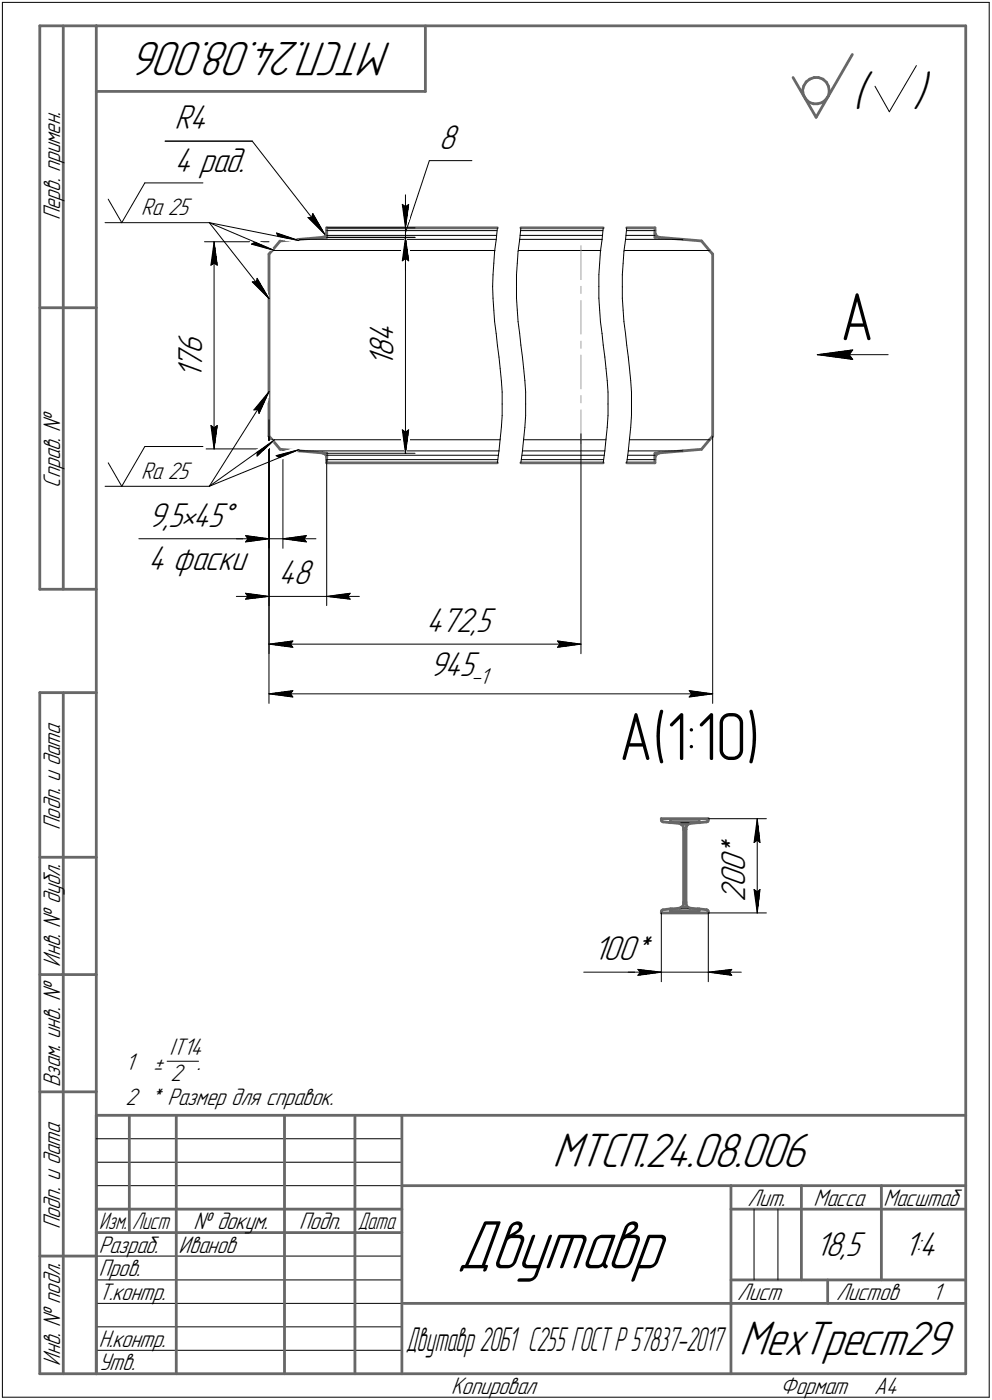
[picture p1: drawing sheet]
<svg xmlns="http://www.w3.org/2000/svg" width="211mm" height="298mm" viewBox="0 0 211 298" stroke-linecap="round" stroke-linejoin="round" font-family="sans-serif">
<defs><g id="words">
<text font-size="15.6" x="97.2" y="270.1">Двутавр</text>
<g font-size="14.6">
<text x="178.8" y="72.4">А</text>
<text x="131.8" y="161.8">А(1:10)</text>
</g>
<g font-size="10.9">
<text x="83.4" y="9" transform="rotate(-180 83.4 9)">МТСП.24.08.006</text>
<text x="181.4" y="22.8">(</text>
<text x="194.3" y="22.8">)</text>
<text x="117.6" y="248.5">МТСП.24.08.006</text>
<text x="157.3" y="288.5">МехТрест29</text>
</g>
<g font-size="7.8">
<text x="37.2" y="27.5">R4</text>
<text x="93.4" y="31.7">8</text>
<text x="37.2" y="36.6">4 рад.</text>
<text x="43" y="75.5" transform="rotate(-90 43 75.5)">6</text>
<text x="83.7" y="76" transform="rotate(-90 83.7 76)">8</text>
<text x="83.7" y="72.9" transform="rotate(-90 83.7 72.9)">4</text>
<text x="43" y="80.8" transform="rotate(-90 43 80.8)">1</text>
<text x="43" y="78.6" transform="rotate(-90 43 78.6)">7</text>
<text x="83.7" y="78.2" transform="rotate(-90 83.7 78.2)">1</text>
<text x="31.5" y="112.2">9,5•45Å</text>
<text x="31.5" y="121.3">4 фаски</text>
<text x="59.3" y="124.4">48</text>
<text x="90.7" y="134.6">472,5</text>
<text x="91.4" y="144">945</text>
<text x="158.6" y="185.8" transform="rotate(-90 158.6 185.8)">0</text>
<text x="158.6" y="182.6" transform="rotate(-90 158.6 182.6)">*</text>
<text x="158.6" y="189" transform="rotate(-90 158.6 189)">0</text>
<text x="158.6" y="192.1" transform="rotate(-90 158.6 192.1)">2</text>
<text x="126.2" y="204.5">100*</text>
<text x="173.5" y="267.5">18,5</text>
<text x="192.4" y="267.5">1:4</text>
</g>
<text font-size="7.5" x="86.3" y="287.7">Двутавр 20Б1 С255 ГОСТ Р 57837-2017</text>
<g font-size="5.4">
<text x="12.8" y="46.9" transform="rotate(-90 12.8 46.9)">Перв. примен.</text>
<text x="30.1" y="45.9">Ra 25</text>
<text x="30.1" y="102">Ra 25</text>
<text x="12.8" y="103.8" transform="rotate(-90 12.8 103.8)">Справ. !</text>
<text x="12.8" y="176.7" transform="rotate(-90 12.8 176.7)">Подп. и дата</text>
<text x="12.8" y="205.8" transform="rotate(-90 12.8 205.8)">Инв. ! дубл.</text>
<text x="26.7" y="227.7">1</text>
<text x="32.6" y="227.7">±</text>
<text x="36.1" y="224.6">IT14</text>
<text x="42" y="227.7">.</text>
<text x="12.8" y="231.6" transform="rotate(-90 12.8 231.6)">Взам. инв. !</text>
<text x="36.2" y="230.3">2</text>
<text x="26.7" y="235.3">2 * Размер для справок.</text>
<text x="159.1" y="256.8">Лит.</text>
<text x="173.1" y="256.8">Масса</text>
<text x="188" y="256.8">Масштаб</text>
<text x="12.8" y="261.7" transform="rotate(-90 12.8 261.7)">Подп. и дата</text>
<text x="41.2" y="261.8">! докум.</text>
<text x="63.6" y="261.8">Подп.</text>
<text x="21" y="266.8">Разраб.</text>
<text x="38" y="266.8">Иванов</text>
<text x="21" y="271.8">Пров.</text>
<text x="21" y="276.8">Т.контр.</text>
<text x="156.9" y="276.8">Лист</text>
<text x="177.9" y="276.8">Листов</text>
<text x="198.4" y="276.8">1</text>
<text x="21" y="286.8">Н.контр.</text>
<text x="12.8" y="290.8" transform="rotate(-90 12.8 290.8)">Инв. ! подл.</text>
<text x="21" y="291.8">Утв.</text>
<text x="96" y="296.8">Копировал</text>
<text x="166" y="296.8">Формат</text>
<text x="186" y="296.8">A4</text>
</g>
<g font-size="5.3">
<text x="21.1" y="261.8">Изм.</text>
<text x="28.1" y="261.8">Лист</text>
<text x="76.1" y="261.8">Дата</text>
</g>
<text font-size="5.1" x="100.2" y="145.7">-1</text>
</g></defs>
<g fill="none" stroke="#676767" stroke-width=".59">
<path d="M8.5 5.5v120zM8.5 5.5h12zM13.5 5.5v120zM20.5 5.5v287zM20.5 5.5h185zM20.5 19.5h70zM90.5 5.5v14zM168.7 16.5l5 8.5zM170.8 19.2l.1 1zM171 18.3l-.2 .9zM171.5 17.4l.8-.6zM171.5 17.4l-.5 .9z"/>
<path d="M172.3 16.8l.9-.3zM173.2 16.5h1zM174.2 16.5l.9 .3zM175.1 16.8l.8 .7zM175.9 17.5l.4 .9zM176.3 18.4l.1 .9zM176.4 19.5l-.1 .9zM176.4 19.3v.2zM181.4 11.6l-7.7 13.4zM205.5 5.5v287zM170.9 20.2l.5 .9zM171.4 21.1l.7 .7z"/>
<path d="M172.1 21.8l1 .3zM173.1 22.1h.9zM174 22.1l.9-.3zM174.9 21.8l.8-.5zM176.3 20.4l-.6 .9zM57.2 54.1v38.8zM57.9 53.3l-.7 .8zM59.6 51.3l-1.7 2zM59.6 51.3l4.1-.3zM63.7 51l4.9-.5zM68.6 50.5l.6-.1zM68.6 50.5h.9z"/>
<path d="M69.5 48.5h36.3zM69.5 48.5v.6zM69.5 50.1v.4zM69.5 49.1v1zM69.5 49.9l-.3 .5zM69.5 49.6v.3zM110.8 48.5h17.6zM133.3 48.5h6.1zM139.4 48.5v.6zM139.4 50.1v.4zM139.4 49.1v1zM139.4 49.6v.3z"/>
<path d="M139.4 50.5h.9zM139.4 49.9l.4 .5zM139.8 50.4l.5 .1zM140.3 50.5l5 .5zM145.3 51l4 .3zM149.3 51.3l1.7 2zM151 53.3l.6 .8zM151.6 54.1v38.8zM8.5 65.5h12zM57.2 92.9l.7 .7zM57.9 93.6l1.7 2.1zM59.6 95.7l4.1 .3z"/>
<path d="M63.7 96l4.9 .4zM68.6 96.4l.6 .3zM68.6 96.4l.9 .1zM69.2 96.7l.3 .4zM69.5 98.6h36.3zM69.5 96.9v1zM69.5 97.9v.7zM69.5 96.5v.4zM69.5 97.1v.4zM110.8 98.6h17.6zM133.3 98.6h6.1zM139.4 96.5v.4z"/>
<path d="M139.4 96.9v1zM139.4 97.9v.7zM139.4 96.5l.9-.1zM139.4 97.1v.4zM139.8 96.7l.5-.3zM139.8 96.7l-.4 .4zM140.3 96.4l5-.4zM145.3 96l4-.3zM151 93.6l-1.7 2.1zM151.6 92.9l-.6 .7zM8.5 125.5h12zM8.5 147.5v145z"/>
<path d="M8.5 147.5h12zM13.5 147.5v145zM140.7 174.3h10zM140.7 174.3v.3zM140.7 174.6l.1 .2zM140.8 174.8l.3 .2zM141.1 175l1.6 .2zM142.7 174.8v.4zM142.7 174.8v.3zM142.7 175.2h.3zM142.7 175.1l.3 .1zM143 175.2l1.6 .1z"/>
<path d="M144.6 175.3l.3 .2zM144.9 175.5l.4 .3zM144.9 175.5h1.5zM145.3 175.8l.2 .5zM145.5 176.6h.5zM145.5 176.6v15.5zM145.5 176.3v.3zM146 176.3v.3zM146 176.6v15.5zM146 175.9v.4zM146.4 175.5l-.4 .4zM146.4 175.5l.4-.2z"/>
<path d="M146.8 175.3l1.6-.1zM148.4 175.2l.3-.1zM148.4 175.2h.4zM148.8 175.2l1.6-.2zM148.8 174.8v.4zM148.8 174.8l-.1 .3zM150.4 175l.2-.1zM150.7 174.6l-.1 .3zM150.7 174.3v.3zM8.5 182.5h12zM140.7 194.4h10zM140.7 194.1v.3z"/>
<path d="M140.8 193.9l-.1 .2zM140.8 193.9l.3-.2zM141.1 193.7l1.6-.2zM142.7 193.5v.5zM142.7 193.5h.3zM142.7 193.7l.3-.2zM142.7 193.7v.3zM143 193.5l1.6-.1zM144.6 193.4l.3-.2zM144.9 193.2l.5-.3zM144.9 193.2h1.5zM145.5 192.1v.3z"/>
<path d="M145.5 192.4l-.1 .5zM145.5 192.1h.5zM146 192.4l.1 .6zM146 192.1v.3zM146.1 193l.3 .2zM146.4 193.2l.4 .2zM146.8 193.4l1.6 .1zM148.4 193.5l.3 .2zM148.4 193.5h.4zM148.7 193.7l.1 .3zM148.8 193.5l1.6 .2zM148.8 193.5v.5z"/>
<path d="M150.4 193.7l.2 .2zM150.6 193.9l.1 .2zM150.7 194.1v.3zM8.5 207.5h12zM8.5 232.5h12zM20.5 237.5h185zM20.5 237.5v55zM27.5 237.5v25zM37.5 237.5v55zM60.5 237.5v55zM75.5 237.5v55zM85.5 237.5v55z"/>
<path d="M20.5 257.5h65zM85.5 252.5h120zM155.5 252.5v40zM155.5 257.5h15zM170.5 252.5v20zM170.5 257.5h35zM187.5 252.5v20zM8.5 267.5h12zM20.5 262.5h65zM85.5 277.5h70zM155.5 277.5h50zM155.5 272.5h50z"/>
<path d="M176.1 272.5v5zM8.5 292.5h12zM20.5 292.5h185z"/>
</g>
<g fill="none" stroke="#000" stroke-width=".21">
<path d="M.5 .5v297zM.5 .5h210zM186.2 18.4l3 5.4zM195 14l-5.8 9.8zM210.5 .5v297zM30.8 38.9l-4.9 8.5zM30.8 38.9h12.4zM35.1 30.1h18.6zM53.7 30.1l15.4 19.8zM91.4 34.2l-5.1 15.3zM91.4 34.2h9zM22.4 47.4h22.1z"/>
<path d="M23 42.4l2.9 5zM43.5 51.5h13.7zM44.5 47.4l12.7 16.2zM44.5 47.4l19.1 3.8zM44.5 47.4l13.9 5.9zM44.9 56.5l.7-.5zM45.6 51.5l.6 5zM45.6 56l.6 .5zM45.6 51.5l-.7 5zM45.6 51.5v44.1zM53.5 52l4.9 1.3zM53.5 52l.8-.4z"/>
<path d="M54.7 59.3l-.2 .7zM54.7 59.3l2.5 4.3zM57.9 53.3h47.4zM58.8 49.6l4.8 1.6zM58.8 49.6l.4 .8zM63.7 51h41.9zM65.5 46.3l3.6 3.6zM65.5 46.3h.8zM66.5 45.5l-.2 .8zM66.5 45.5l2.6 4.4zM69.5 49.1h36.2zM69.5 50.1h36.2z"/>
<path d="M69.5 48.5h18.8zM69.5 50.5h18.8zM85.6 43.5l.7 .5zM85.6 43.5l.7 5zM85.6 55.5l.7-.5zM86.3 44l.7-.5zM86.3 41.5v7zM86.3 50.5l-.7 5zM86.3 55l.7 .5zM86.3 50.5l.7 5zM86.3 50.5v7zM86.3 48.5v2z"/>
<path d="M86.3 50.5v46zM87 43.5l-.7 5zM104.9 58.5l-.1 2.5zM105.1 56l-.2 2.5zM105.2 53.5l-.1 2.5zM105.6 51.1l-.4 2.4zM105.8 48.5l-.2 2.6zM109.9 58.5v2.5zM110.1 56l-.2 2.5zM110.2 53.5l-.1 2.5zM110.3 53.3h17.5zM110.6 51h17.5z"/>
<path d="M110.6 51.1l-.4 2.4zM110.7 50.1h17.5zM110.7 49.1h17.6zM110.8 48.5l-.2 2.6zM127.4 58.5v2.5zM127.6 56l-.2 2.5zM127.8 53.5l-.2 2.5zM128.1 51.1l-.3 2.4zM128.4 48.5l-.3 2.6zM132.4 58.5v2.5zM132.6 56l-.2 2.5zM132.8 53.5l-.2 2.5z"/>
<path d="M132.8 53.3h18.2zM133.1 51h12.2zM133.1 51.1l-.3 2.4zM133.2 50.1h6.2zM133.3 49.1h6.1zM133.3 48.5l-.2 2.6zM53.7 60l3.5 3.6zM53.7 60h.8zM104.8 61l.1 2.5zM104.9 63.5l.2 2.5zM105.1 66l.1 2.5zM105.2 68.5l.4 2.5z"/>
<path d="M105.6 71l.2 2.5zM105.8 73.5l.4 2.5zM106.2 76l.2 2.5zM106.4 78.5l.3 2.5zM109.9 61v2.5zM109.9 63.5l.2 2.5zM110.1 66l.1 2.5zM110.2 68.5l.4 2.5zM110.6 71l.2 2.5zM110.8 73.5l.4 2.5zM111.2 76l.2 2.5zM111.4 78.5l.3 2.5z"/>
<path d="M127.4 63.5l.2 2.5zM127.4 61v2.5zM127.6 66l.2 2.5zM127.8 68.5l.3 2.5zM128.1 71l.3 2.5zM128.4 73.5l.3 2.5zM128.7 76l.2 2.5zM128.9 78.5l.3 2.5zM132.4 61v2.5zM132.4 63.5l.2 2.5zM132.6 66l.2 2.5zM132.8 68.5l.3 2.5z"/>
<path d="M133.1 71l.2 2.5zM133.3 73.5l.4 2.5zM133.7 76l.2 2.5zM133.9 78.5l.3 2.5zM173.9 75.5l7.5-1zM173.9 75.5l7.5 1zM173.9 75.5h15.1zM180.7 75.5l.7 1zM181.4 74.5l-.7 1zM23 98.6l2.9 4.9zM30.8 95.1l-4.9 8.4zM30.8 95.1h12.4z"/>
<path d="M43.5 95.6h13.7zM44.9 90.6l.7 5zM44.9 90.6l.7 .5zM45.6 91.1l.6-.5zM46.2 90.6l-.6 5zM54 87.3l.9-.1zM54.7 97.1l3.7-3.5zM54.7 96.3v.8zM54.9 87.2l.2 .9zM57.2 89.4v60.4zM57.2 93v35.9zM57.2 93v23.8z"/>
<path d="M57.2 92.9v46.3zM57.2 83.4l-2.1 4.7zM57.2 83.4l-3.2 3.9zM57.2 83.4l-12.7 20.1zM57.9 93.6h48.5zM58.8 97l4.8-1.2zM58.8 97l.6 .5zM60.2 96v20.8zM63.7 96h42.5zM69.5 97.9h36.4zM69.5 96.9h36.6zM69.5 97.9v31z"/>
<path d="M69.5 96.5h18.8zM85.6 91.5l.7 5zM85.6 91.5l.7 .5zM86.3 92l.7-.5zM87 91.5l-.7 5zM106.2 96l-.4 2.6zM106.4 93.5l-.2 2.5zM106.7 91l-.3 2.5zM106.7 81l.1 2.5zM106.8 88.5l-.1 2.5zM106.8 86v2.5zM106.8 83.5v2.5z"/>
<path d="M110.9 97.9h17.5zM111.1 96.9h17.5zM111.2 96h17.5zM111.2 96l-.4 2.6zM111.4 93.6h17.5zM111.4 93.5l-.2 2.5zM111.7 81l.1 2.5zM111.7 91l-.3 2.5zM111.8 83.5v2.5zM111.8 86v2.5zM111.8 88.5l-.1 2.5zM123.6 92.4v46.8z"/>
<path d="M128.7 96l-.3 2.6zM128.9 93.5l-.2 2.5zM129.2 91l-.3 2.5zM129.2 81l.2 2.5zM129.4 88.5l-.2 2.5zM129.4 86v2.5zM129.4 83.5v2.5zM133.4 97.9h6zM133.6 96.9h5.8zM133.7 96h11.6zM133.7 96l-.4 2.6zM133.9 93.6h17.1z"/>
<path d="M133.9 93.5l-.2 2.5zM134.2 81l.2 2.5zM134.2 91l-.3 2.5zM134.4 83.5v2.5zM134.4 86v2.5zM134.4 88.5l-.2 2.5zM151.6 92.9v56.9zM22.4 103.5h22.1zM29.5 114.7h26.2zM44.5 103.5l19.1-7.7zM44.5 103.5l13.9-9.9zM50.3 114.7h6.9z"/>
<path d="M52.2 114l5 .7zM52.2 114l.5 .7zM52.2 115.4l5-.7zM52.7 114.7l-.5 .7zM55.7 114.7h1.5zM57.2 114.7h3zM60.2 114.7l5 .7zM60.2 114.7l5-.7zM60.2 114.7h7zM64.7 114.7l.5 .7zM65.2 114l-.5 .7zM50.3 127h6.9z"/>
<path d="M52.2 126.3l5 .7zM52.2 126.3l.5 .7zM52.2 127.6l5-.6zM52.7 127l-.5 .6zM57.2 127h12.3zM57.2 137.2l5.1-.7zM57.2 137.2l5.1 .6zM57.2 137.2h66.4zM61.8 137.2l.5 .6zM62.3 136.5l-.5 .7zM69.5 127l5 .6zM69.5 127l5-.7z"/>
<path d="M69.5 127h7zM74 127l.5 .6zM74.5 126.3l-.5 .7zM118.6 137.8l5-.6zM118.6 136.5l.5 .7zM118.6 136.5l5 .7zM119.1 137.2l-.5 .6zM57.2 147.7l5.1-.6zM57.2 147.7l5.1 .7zM57.2 147.7h94.4zM61.8 147.7l.5 .7zM62.3 147.1l-.5 .6z"/>
<path d="M146.6 148.4l5-.7zM146.6 147.1l.6 .6zM146.6 147.1l5 .6zM147.2 147.7l-.6 .7zM142.7 174.8h6.1zM143 175.2h5.4zM150.7 174.3h12.4zM160.4 179.4l.7-.5zM161.1 174.3l.6 5.1zM161.1 178.9l.6 .5zM161.1 174.3l-.7 5.1zM161.1 174.3v20.1z"/>
<path d="M140.7 194.4v14.6zM142.7 194h6.1zM143 193.5h5.4zM150.7 194.4h12.4zM150.7 194.4v14.6zM160.4 189.4l.7 5zM160.4 189.4l.7 .5zM161.1 189.9l.6-.5zM161.7 189.4l-.6 5zM124.2 207h16.5zM133.7 207h7zM135.7 206.4l5 .6z"/>
<path d="M135.7 206.4l.5 .6zM135.7 207.7l5-.7zM136.2 207l-.5 .7zM140.7 207h10zM150.7 207l5 .7zM150.7 207l5-.6zM150.7 207h7zM155.2 207l.5 .7zM155.7 206.4l-.5 .6zM35.6 226h6.6zM20.5 247.5h65zM20.5 252.5h65z"/>
<path d="M20.5 242.5h65zM160.4 257.5v15zM165.5 257.5v15zM20.5 267.5h65zM20.5 272.5h65zM20.5 277.5h65zM.5 297.5h210zM20.5 282.5h65zM20.5 287.5h65z"/>
</g>
<path d="M123.6 52.3v7.2zM123.6 75.6v7.2zM123.6 72.6v1.6zM123.6 64v7.1zM123.6 61v1.5zM123.6 87.3v7.1zM123.6 84.2v1.6z" fill="none" stroke="#989898" stroke-width=".21"/>
<g fill="#fff" stroke="#fff" stroke-width=".21">
<path d="M91.4 138.3h14.3zM91.4 138.4h14.3zM91.4 138.5h14.3zM91.4 138.6h14.3zM91.4 138.7h14.3zM91.4 138.8h14.3zM91.4 138.9h14.3zM91.4 138.9h14.3zM91.4 139h14.3zM91.4 139.1h14.3zM91.4 139.2h14.3zM91.4 139.3h14.3zM91.4 139.4h14.3zM91.4 139.4h14.3zM91.4 139.5h14.3zM91.4 139.6h14.3zM91.4 139.7h14.3zM91.4 139.8h14.3zM91.4 139.9h14.3zM91.4 140h14.3zM91.4 140h14.3zM91.4 140.1h14.3zM91.4 140.2h14.3zM91.4 140.3h14.3zM91.4 140.4h14.3zM91.4 140.5h14.3zM91.4 140.5h14.3zM91.4 140.6h14.3zM91.4 140.7h14.3zM91.4 140.8h14.3zM91.4 140.9h14.3zM91.4 141h14.3zM91.4 141.1h14.3zM91.4 141.1h14.3zM91.4 141.2h14.3zM91.4 141.3h14.3zM91.4 141.4h14.3zM91.4 141.5h14.3zM91.4 141.6h14.3zM91.4 141.6h14.3zM91.4 141.7h14.3zM91.4 141.8h14.3zM91.4 141.9h14.3zM91.4 142h14.3zM91.4 142.1h14.3zM91.4 142.2h14.3zM91.4 142.2h14.3zM91.4 142.3h14.3zM91.4 142.4h14.3zM91.4 142.5h14.3zM91.4 142.6h14.3zM91.4 142.7h14.3zM91.4 142.7h14.3zM91.4 142.8h14.3zM91.4 142.9h14.3zM91.4 143h14.3zM91.4 143.1h14.3zM91.4 143.2h14.3zM91.4 143.3h14.3zM91.4 143.3h14.3zM91.4 143.4h14.3zM91.4 143.5h14.3zM91.4 143.6h14.3zM91.4 143.7h14.3zM91.4 143.8h14.3zM91.4 143.8h14.3zM91.4 143.9h14.3zM91.4 144h14.3zM91.4 144.1h14.3zM91.4 144.2h14.3zM91.4 144.3h14.3zM91.4 144.4h14.3zM91.4 144.4h14.3zM91.4 144.5h14.3zM91.4 144.6h14.3zM91.4 144.7h14.3zM91.4 144.8h14.3zM91.4 144.9h14.3zM91.4 144.9h14.3zM91.4 145h14.3zM91.4 145.1h14.3zM91.4 145.2h14.3zM91.4 145.3h14.3zM91.4 145.4h14.3zM91.4 145.5h14.3zM91.4 145.5h14.3zM91.4 145.6h14.3zM91.4 145.7h14.3zM91.4 145.8h14.3zM91.4 145.9h14.3zM91.4 146h14.3zM91.4 146h14.3zM91.4 146.1h14.3zM91.4 146.2h14.3zM91.4 146.3h14.3zM91.4 146.4h14.3zM91.4 146.5h14.3zM91.4 146.6h14.3zM91.4 146.6h14.3z"/>
<path d="M62.1 146.6h.6zM61.6 146.6h1.1zM61 146.7h1.7zM60.4 146.8h2.3zM59.8 146.9h2.9zM59.1 147h3.6zM58.9 147.1h3.8zM58.8 147.2h3.9zM58.5 147.2h4.2zM58.3 147.3h4.4zM58.1 147.4h4.6zM57.9 147.5h4.8zM57.7 147.6h5zM57.5 147.7h5.2zM57.2 147.7h5.5zM57.5 147.8h5.2zM57.7 147.9h5zM57.9 148h4.8zM58.1 148.1h4.6zM58.3 148.2h4.4zM58.5 148.3h4.2zM58.8 148.3h3.9zM58.9 148.4h3.8zM59.1 148.5h3.6zM59.9 148.6h2.8zM60.6 148.7h2.1zM61.3 148.8h1.4zM62.1 148.8h.6z"/>
<path d="M146.1 146.6h.7zM146.1 146.6h1.3zM146.1 146.7h1.9zM146.1 146.8h2.6zM146.1 146.9h3.2zM146.1 147h3.8zM146.1 147.1h4zM146.1 147.2h4.2zM146.1 147.2h4.4zM146.1 147.3h4.6zM146.1 147.4h4.8zM146.1 147.5h4.9zM146.1 147.6h5.2zM146.1 147.7h5.4zM146.1 147.7h5.5zM146.1 147.8h5.4zM146.1 147.9h5.2zM146.1 148h4.9zM146.1 148.1h4.8zM146.1 148.2h4.6zM146.1 148.3h4.4zM146.1 148.3h4.2zM146.1 148.4h4zM146.1 148.5h3.8zM146.1 148.6h3.1zM146.1 148.7h2.3zM146.1 148.8h1.6zM146.1 148.8h.8z"/>
<path d="M59.3 118.8h8.2zM59.3 118.9h8.2zM59.3 119h8.2zM59.3 119h8.2zM59.3 119.1h8.2zM59.3 119.2h8.2zM59.3 119.3h8.2zM59.3 119.4h8.2zM59.3 119.5h8.2zM59.3 119.5h8.2zM59.3 119.6h8.2zM59.3 119.7h8.2zM59.3 119.8h8.2zM59.3 119.9h8.2zM59.3 120h8.2zM59.3 120.1h8.2zM59.3 120.1h8.2zM59.3 120.2h8.2zM59.3 120.3h8.2zM59.3 120.4h8.2zM59.3 120.5h8.2zM59.3 120.6h8.2zM59.3 120.6h8.2zM59.3 120.7h8.2zM59.3 120.8h8.2zM59.3 120.9h8.2zM59.3 121h8.2zM59.3 121.1h8.2zM59.3 121.2h8.2zM59.3 121.2h8.2zM59.3 121.3h8.2zM59.3 121.4h8.2zM59.3 121.5h8.2zM59.3 121.6h8.2zM59.3 121.7h8.2zM59.3 121.8h8.2zM59.3 121.8h8.2zM59.3 121.9h8.2zM59.3 122h8.2zM59.3 122.1h8.2zM59.3 122.2h8.2zM59.3 122.3h8.2zM59.3 122.3h8.2zM59.3 122.4h8.2zM59.3 122.5h8.2zM59.3 122.6h8.2zM59.3 122.7h8.2zM59.3 122.8h8.2zM59.3 122.9h8.2zM59.3 122.9h8.2zM59.3 123h8.2zM59.3 123.1h8.2zM59.3 123.2h8.2zM59.3 123.3h8.2zM59.3 123.4h8.2zM59.3 123.4h8.2zM59.3 123.5h8.2zM59.3 123.6h8.2zM59.3 123.7h8.2zM59.3 123.8h8.2zM59.3 123.9h8.2zM59.3 124h8.2zM59.3 124h8.2zM59.3 124.1h8.2zM59.3 124.2h8.2zM59.3 124.3h8.2zM59.3 124.4h8.2zM59.3 124.5h8.2zM59.3 124.5h8.2zM59.3 124.6h8.2zM59.3 124.7h8.2zM59.3 124.8h8.2zM59.3 124.9h8.2zM59.3 125h8.2zM59.3 125.1h8.2zM59.3 125.1h8.2zM59.3 125.2h8.2zM59.3 125.3h8.2zM59.3 125.4h8.2zM59.3 125.5h8.2zM59.3 125.6h8.2zM59.3 125.6h8.2zM59.3 125.7h8.2zM59.3 125.8h8.2zM59.3 125.9h8.2z"/>
<path d="M51.7 125.8h.7zM51.7 125.9h1.3zM51.7 126h1.9zM51.7 126.1h2.6zM51.7 126.2h3.2zM51.7 126.2h3.8zM51.7 126.3h4zM51.7 126.4h4.2zM51.7 126.5h4.3zM51.7 126.6h4.6zM51.7 126.7h4.8zM51.7 126.7h4.9zM51.7 126.8h5.2zM51.7 126.9h5.4zM51.7 127h5.5zM51.7 127.1h5.4zM51.7 127.2h5.1zM51.7 127.3h4.9zM51.7 127.3h4.7zM51.7 127.4h4.4zM51.7 127.5h4.3zM51.7 127.6h4zM51.7 127.7h3.8zM51.7 127.8h3.2zM51.7 127.8h2.6zM51.7 127.9h1.9zM51.7 128h1.3zM51.7 128.1h.7z"/>
<path d="M74.4 125.8h.6zM73.8 125.9h1.2zM73.2 126h1.8zM72.6 126.1h2.4zM72 126.2h3zM71.3 126.2h3.7zM71.1 126.3h3.9zM71 126.4h4zM70.7 126.5h4.3zM70.5 126.6h4.5zM70.4 126.7h4.6zM70.1 126.7h4.9zM69.9 126.8h5.1zM69.8 126.9h5.2zM69.5 127h5.5zM69.8 127.1h5.2zM70 127.2h5zM70.2 127.3h4.8zM70.4 127.3h4.6zM70.7 127.4h4.3zM70.9 127.5h4.1zM71.1 127.6h3.9zM71.3 127.7h3.7zM72 127.8h3zM72.6 127.8h2.4zM73.2 127.9h1.8zM73.8 128h1.2zM74.4 128.1h.6z"/>
<path d="M31.5 106.4h19.5zM31.5 106.5h19.5zM31.5 106.6h19.5zM31.5 106.7h19.5zM31.5 106.8h19.5zM31.5 106.8h19.5zM31.5 106.9h19.5zM31.5 107h19.5zM31.5 107.1h19.5zM31.5 107.2h19.5zM31.5 107.3h19.5zM31.5 107.4h19.5zM31.5 107.4h19.5zM31.5 107.5h19.5zM31.5 107.6h19.5zM31.5 107.7h19.5zM31.5 107.8h19.5zM31.5 107.9h19.5zM31.5 107.9h19.5zM31.5 108h19.5zM31.5 108.1h19.5zM31.5 108.2h19.5zM31.5 108.3h19.5zM31.5 108.4h19.5zM31.5 108.5h19.5zM31.5 108.5h19.5zM31.5 108.6h19.5zM31.5 108.7h19.5zM31.5 108.8h19.5zM31.5 108.9h19.5zM31.5 109h19.5zM31.5 109.1h19.5zM31.5 109.1h19.5zM31.5 109.2h19.5zM31.5 109.3h19.5zM31.5 109.4h19.5zM31.5 109.5h19.5zM31.5 109.6h19.5zM31.5 109.6h19.5zM31.5 109.7h19.5zM31.5 109.8h19.5zM31.5 109.9h19.5zM31.5 110h19.5zM31.5 110.1h19.5zM31.5 110.2h19.5zM31.5 110.2h19.5zM31.5 110.3h19.5zM31.5 110.4h19.5zM31.5 110.5h19.5zM31.5 110.6h19.5zM31.5 110.7h19.5zM31.5 110.7h19.5zM31.5 110.8h19.5zM31.5 110.9h19.5zM31.5 111h19.5zM31.5 111.1h19.5zM31.5 111.2h19.5zM31.5 111.3h19.5zM31.5 111.3h19.5zM31.5 111.4h19.5zM31.5 111.5h19.5zM31.5 111.6h19.5zM31.5 111.7h19.5zM31.5 111.8h19.5zM31.5 111.8h19.5zM31.5 111.9h19.5zM31.5 112h19.5zM31.5 112.1h19.5zM31.5 112.2h19.5zM31.5 112.3h19.5zM31.5 112.4h19.5zM31.5 112.4h19.5zM31.5 112.5h19.5zM31.5 112.6h19.5zM31.5 112.7h19.5zM31.5 112.8h19.5zM31.5 112.9h19.5zM31.5 112.9h19.5zM31.5 113h19.5zM31.5 113.1h19.5zM31.5 113.2h19.5zM31.5 113.3h19.5zM31.5 113.4h19.5zM31.5 113.5h19.5zM31.5 113.5h19.5zM31.5 113.6h19.5z"/>
<path d="M31.5 115.7h22.2zM31.5 115.8h22.2zM31.5 115.9h22.2zM31.5 116h22.2zM31.5 116.1h22.2zM31.5 116.2h22.2zM31.5 116.2h22.2zM31.5 116.3h22.2zM31.5 116.4h22.2zM31.5 116.5h22.2zM31.5 116.6h22.2zM31.5 116.7h22.2zM31.5 116.8h22.2zM31.5 116.8h22.2zM31.5 116.9h22.2zM31.5 117h22.2zM31.5 117.1h22.2zM31.5 117.2h22.2zM31.5 117.3h22.2zM31.5 117.3h22.2zM31.5 117.4h22.2zM31.5 117.5h22.2zM31.5 117.6h22.2zM31.5 117.7h22.2zM31.5 117.8h22.2zM31.5 117.9h22.2zM31.5 117.9h22.2zM31.5 118h22.2zM31.5 118.1h22.2zM31.5 118.2h22.2zM31.5 118.3h22.2zM31.5 118.4h22.2zM31.5 118.4h22.2zM31.5 118.5h22.2zM31.5 118.6h22.2zM31.5 118.7h22.2zM31.5 118.8h22.2zM31.5 118.9h22.2zM31.5 119h22.2zM31.5 119h22.2zM31.5 119.1h22.2zM31.5 119.2h22.2zM31.5 119.3h22.2zM31.5 119.4h22.2zM31.5 119.5h22.2zM31.5 119.5h22.2zM31.5 119.6h22.2zM31.5 119.7h22.2zM31.5 119.8h22.2zM31.5 119.9h22.2zM31.5 120h22.2zM31.5 120.1h22.2zM31.5 120.1h22.2zM31.5 120.2h22.2zM31.5 120.3h22.2zM31.5 120.4h22.2zM31.5 120.5h22.2zM31.5 120.6h22.2zM31.5 120.6h22.2zM31.5 120.7h22.2zM31.5 120.8h22.2zM31.5 120.9h22.2zM31.5 121h22.2zM31.5 121.1h22.2zM31.5 121.2h22.2zM31.5 121.2h22.2zM31.5 121.3h22.2zM31.5 121.4h22.2zM31.5 121.5h22.2zM31.5 121.6h22.2zM31.5 121.7h22.2zM31.5 121.8h22.2zM31.5 121.8h22.2zM31.5 121.9h22.2zM31.5 122h22.2zM31.5 122.1h22.2zM31.5 122.2h22.2zM31.5 122.3h22.2zM31.5 122.3h22.2zM31.5 122.4h22.2zM31.5 122.5h22.2zM31.5 122.6h22.2zM31.5 122.7h22.2zM31.5 122.8h22.2z"/>
<path d="M51.7 113.6h.8zM51.7 113.7h1.6zM51.7 113.8h2.3zM51.7 113.9h3.1zM51.7 114h3.8zM51.7 114h4zM51.7 114.1h4.2zM51.7 114.2h4.3zM51.7 114.3h4.6zM51.7 114.4h4.8zM51.7 114.5h4.9zM51.7 114.6h5.2zM51.7 114.6h5.4zM51.7 114.7h5.5zM51.7 114.8h5.4zM51.7 114.9h5.2zM51.7 115h4.9zM51.7 115.1h4.8zM51.7 115.1h4.6zM51.7 115.2h4.3zM51.7 115.3h4.2zM51.7 115.4h4zM51.7 115.5h3.8zM51.7 115.6h3.2zM51.7 115.7h2.6zM51.7 115.7h1.9zM51.7 115.8h1.3zM51.7 115.9h.7z"/>
<path d="M65 113.6h.7zM64.3 113.7h1.4zM63.5 113.8h2.2zM62.7 113.9h3zM62 114h3.7zM61.8 114h3.9zM61.6 114.1h4.1zM61.4 114.2h4.3zM61.2 114.3h4.5zM61 114.4h4.7zM60.8 114.5h4.9zM60.6 114.6h5.1zM60.5 114.6h5.2zM60.2 114.7h5.5zM60.5 114.8h5.2zM60.6 114.9h5.1zM60.8 115h4.9zM61 115.1h4.7zM61.2 115.1h4.5zM61.4 115.2h4.3zM61.6 115.3h4.1zM61.8 115.4h3.9zM62 115.5h3.7zM62.7 115.6h3zM63.2 115.7h2.5zM63.8 115.7h1.9zM64.5 115.8h1.2zM65.1 115.9h.6z"/>
<path d="M178.8 61.2h7.1zM178.8 61.3h7.1zM178.8 61.4h7.1zM178.8 61.5h7.1zM178.8 61.6h7.1zM178.8 61.6h7.1zM178.8 61.7h7.1zM178.8 61.8h7.1zM178.8 61.9h7.1zM178.8 62h7.1zM178.8 62.1h7.1zM178.8 62.1h7.1zM178.8 62.2h7.1zM178.8 62.3h7.1zM178.8 62.4h7.1zM178.8 62.5h7.1zM178.8 62.6h7.1zM178.8 62.7h7.1zM178.8 62.7h7.1zM178.8 62.8h7.1zM178.8 62.9h7.1zM178.8 63h7.1zM178.8 63.1h7.1zM178.8 63.2h7.1zM178.8 63.2h7.1zM178.8 63.3h7.1zM178.8 63.4h7.1zM178.8 63.5h7.1zM178.8 63.6h7.1zM178.8 63.7h7.1zM178.8 63.8h7.1zM178.8 63.8h7.1zM178.8 63.9h7.1zM178.8 64h7.1zM178.8 64.1h7.1zM178.8 64.2h7.1zM178.8 64.3h7.1zM178.8 64.3h7.1zM178.8 64.4h7.1zM178.8 64.5h7.1zM178.8 64.6h7.1zM178.8 64.7h7.1zM178.8 64.8h7.1zM178.8 64.9h7.1zM178.8 64.9h7.1zM178.8 65h7.1zM178.8 65.1h7.1zM178.8 65.2h7.1zM178.8 65.3h7.1zM178.8 65.4h7.1zM178.8 65.4h7.1zM178.8 65.5h7.1zM178.8 65.6h7.1zM178.8 65.7h7.1zM178.8 65.8h7.1zM178.8 65.9h7.1zM178.8 66h7.1zM178.8 66h7.1zM178.8 66.1h7.1zM178.8 66.2h7.1zM178.8 66.3h7.1zM178.8 66.4h7.1zM178.8 66.5h7.1zM178.8 66.5h7.1zM178.8 66.6h7.1zM178.8 66.7h7.1zM178.8 66.8h7.1zM178.8 66.9h7.1zM178.8 67h7.1zM178.8 67.1h7.1zM178.8 67.1h7.1zM178.8 67.2h7.1zM178.8 67.3h7.1zM178.8 67.4h7.1zM178.8 67.5h7.1zM178.8 67.6h7.1zM178.8 67.6h7.1zM178.8 67.7h7.1zM178.8 67.8h7.1zM178.8 67.9h7.1zM178.8 68h7.1zM178.8 68.1h7.1zM178.8 68.2h7.1zM178.8 68.2h7.1zM178.8 68.3h7.1zM178.8 68.4h7.1zM178.8 68.5h7.1zM178.8 68.6h7.1zM178.8 68.7h7.1zM178.8 68.7h7.1zM178.8 68.8h7.1zM178.8 68.9h7.1zM178.8 69h7.1zM178.8 69.1h7.1zM178.8 69.2h7.1zM178.8 69.3h7.1zM178.8 69.3h7.1zM178.8 69.4h7.1zM178.8 69.5h7.1zM178.8 69.6h7.1zM178.8 69.7h7.1zM178.8 69.8h7.1zM178.8 69.8h7.1zM178.8 69.9h7.1zM178.8 70h7.1zM178.8 70.1h7.1zM178.8 70.2h7.1zM178.8 70.3h7.1zM178.8 70.4h7.1zM178.8 70.4h7.1zM178.8 70.5h7.1zM178.8 70.6h7.1zM178.8 70.7h7.1zM178.8 70.8h7.1zM178.8 70.9h7.1zM178.8 71h7.1zM178.8 71h7.1zM178.8 71.1h7.1zM178.8 71.2h7.1zM178.8 71.3h7.1zM178.8 71.4h7.1zM178.8 71.5h7.1zM178.8 71.5h7.1zM178.8 71.6h7.1zM178.8 71.7h7.1zM178.8 71.8h7.1zM178.8 71.9h7.1zM178.8 72h7.1zM178.8 72.1h7.1zM178.8 72.1h7.1zM178.8 72.2h7.1zM178.8 72.3h7.1zM178.8 72.4h7.1zM178.8 72.5h7.1zM178.8 72.6h7.1zM178.8 72.6h7.1zM178.8 72.7h7.1zM178.8 72.8h7.1zM178.8 72.9h7.1zM178.8 73h7.1zM178.8 73.1h7.1zM178.8 73.2h7.1zM178.8 73.2h7.1zM178.8 73.3h7.1zM178.8 73.4h7.1zM178.8 73.5h7.1zM178.8 73.6h7.1zM178.8 73.7h7.1zM178.8 73.7h7.1zM178.8 73.8h7.1zM178.8 73.9h7.1zM178.8 74h7.1zM178.8 74.1h7.1zM178.8 74.2h7.1zM178.8 74.3h7.1zM178.8 74.3h7.1zM178.8 74.4h7.1zM178.8 74.5h7.1zM178.8 74.6h7.1zM178.8 74.7h7.1zM178.8 74.8h7.1zM178.8 74.8h7.1zM178.8 74.9h7.1zM178.8 75h7.1zM178.8 75.1h7.1zM178.8 75.2h7.1zM178.8 75.3h7.1zM178.8 75.4h7.1zM178.8 75.4h7.1z"/>
<path d="M181.4 74h.5zM180.8 74.1h1.1zM180.2 74.2h1.7zM179.5 74.3h2.4zM178.9 74.3h3zM178.3 74.4h3.6zM177.6 74.5h4.3zM177 74.6h4.9zM176.4 74.7h5.5zM175.8 74.8h6.1zM175.6 74.8h6.3zM175.4 74.9h6.5zM175.2 75h6.7zM175 75.1h6.9zM174.8 75.2h7.1zM174.6 75.3h7.3zM174.3 75.4h7.6zM174.2 75.4h7.7zM173.9 75.5h8zM174.2 75.6h7.7zM174.3 75.7h7.6zM174.6 75.8h7.3zM174.8 75.9h7.1zM175 75.9h6.9zM175.2 76h6.7zM175.4 76.1h6.5zM175.6 76.2h6.3zM175.8 76.3h6.1zM176.5 76.4h5.4zM177.2 76.5h4.7zM177.9 76.5h4zM178.6 76.6h3.3zM179.2 76.7h2.7zM179.9 76.8h2zM180.6 76.9h1.3zM181.3 77h.6z"/>
<path d="M37.4 70.4h7.1zM37.4 70.5h7.1zM37.4 70.6h7.1zM37.4 70.7h7.1zM37.4 70.8h7.1zM37.4 70.9h7.1zM37.4 71h7.1zM37.4 71h7.1zM37.4 71.1h7.1zM37.4 71.2h7.1zM37.4 71.3h7.1zM37.4 71.4h7.1zM37.4 71.5h7.1zM37.4 71.5h7.1zM37.4 71.6h7.1zM37.4 71.7h7.1zM37.4 71.8h7.1zM37.4 71.9h7.1zM37.4 72h7.1zM37.4 72.1h7.1zM37.4 72.1h7.1zM37.4 72.2h7.1zM37.4 72.3h7.1zM37.4 72.4h7.1zM37.4 72.5h7.1zM37.4 72.6h7.1zM37.4 72.6h7.1zM37.4 72.7h7.1zM37.4 72.8h7.1zM37.4 72.9h7.1zM37.4 73h7.1zM37.4 73.1h7.1zM37.4 73.2h7.1zM37.4 73.2h7.1zM37.4 73.3h7.1zM37.4 73.4h7.1zM37.4 73.5h7.1zM37.4 73.6h7.1zM37.4 73.7h7.1zM37.4 73.7h7.1zM37.4 73.8h7.1zM37.4 73.9h7.1zM37.4 74h7.1zM37.4 74.1h7.1zM37.4 74.2h7.1zM37.4 74.3h7.1zM37.4 74.3h7.1zM37.4 74.4h7.1zM37.4 74.5h7.1zM37.4 74.6h7.1zM37.4 74.7h7.1zM37.4 74.8h7.1zM37.4 74.8h7.1zM37.4 74.9h7.1zM37.4 75h7.1zM37.4 75.1h7.1zM37.4 75.2h7.1zM37.4 75.3h7.1zM37.4 75.4h7.1zM37.4 75.4h7.1zM37.4 75.5h7.1zM37.4 75.6h7.1zM37.4 75.7h7.1zM37.4 75.8h7.1zM37.4 75.9h7.1zM37.4 75.9h7.1zM37.4 76h7.1zM37.4 76.1h7.1zM37.4 76.2h7.1zM37.4 76.3h7.1zM37.4 76.4h7.1zM37.4 76.5h7.1zM37.4 76.5h7.1zM37.4 76.6h7.1zM37.4 76.7h7.1zM37.4 76.8h7.1zM37.4 76.9h7.1zM37.4 77h7.1zM37.4 77h7.1zM37.4 77.1h7.1zM37.4 77.2h7.1zM37.4 77.3h7.1zM37.4 77.4h7.1zM37.4 77.5h7.1zM37.4 77.6h7.1zM37.4 77.6h7.1zM37.4 77.7h7.1zM37.4 77.8h7.1zM37.4 77.9h7.1zM37.4 78h7.1zM37.4 78.1h7.1zM37.4 78.1h7.1zM37.4 78.2h7.1zM37.4 78.3h7.1zM37.4 78.4h7.1zM37.4 78.5h7.1zM37.4 78.6h7.1zM37.4 78.7h7.1zM37.4 78.7h7.1zM37.4 78.8h7.1zM37.4 78.9h7.1zM37.4 79h7.1zM37.4 79.1h7.1zM37.4 79.2h7.1zM37.4 79.2h7.1zM37.4 79.3h7.1zM37.4 79.4h7.1zM37.4 79.5h7.1zM37.4 79.6h7.1zM37.4 79.7h7.1zM37.4 79.8h7.1zM37.4 79.8h7.1zM37.4 79.9h7.1zM37.4 80h7.1zM37.4 80.1h7.1zM37.4 80.2h7.1zM37.4 80.3h7.1zM37.4 80.3h7.1zM37.4 80.4h7.1zM37.4 80.5h7.1zM37.4 80.6h7.1zM37.4 80.7h7.1z"/>
<path d="M44.3 90.1h2.4zM44.4 90.2h2.3zM44.4 90.3h2.3zM44.4 90.3h2.3zM44.4 90.4h2.3zM44.4 90.5h2.3zM44.4 90.6h2.3zM44.4 90.7h2.3zM44.4 90.8h2.3zM44.4 90.8h2.3zM44.4 90.9h2.3zM44.4 91h2.3zM44.4 91.1h2.3zM44.4 91.2h2.3zM44.4 91.3h2.3zM44.5 91.4h2.2zM44.5 91.4h2.2zM44.5 91.5h2.2zM44.5 91.6h2.1zM44.5 91.7h2.1zM44.5 91.8h2.1zM44.5 91.9h2.1zM44.5 91.9h2.1zM44.6 92h2zM44.6 92.1h2zM44.6 92.2h2zM44.6 92.3h2zM44.6 92.4h1.9zM44.6 92.5h1.9zM44.6 92.5h1.9zM44.7 92.6h1.8zM44.7 92.7h1.8zM44.7 92.8h1.8zM44.7 92.9h1.8zM44.7 93h1.8zM44.7 93h1.8zM44.7 93.1h1.7zM44.8 93.2h1.6zM44.8 93.3h1.6zM44.8 93.4h1.6zM44.8 93.5h1.6zM44.8 93.6h1.6zM44.8 93.6h1.6zM44.8 93.7h1.6zM44.8 93.8h1.5zM44.9 93.9h1.4zM44.9 94h1.4zM45 94.1h1.2zM45 94.1h1.2zM45 94.2h1.1zM45 94.3h1.1zM45 94.4h1.1zM45.1 94.5h1zM45.1 94.6h1zM45.2 94.7h.8zM45.2 94.7h.8zM45.3 94.8h.6zM45.3 94.9h.6zM45.3 95h.5zM45.4 95.1h.4zM45.4 95.2h.4zM45.5 95.2h.2zM45.5 95.3h.2z"/>
<path d="M45.5 51.7h.2zM45.5 51.8h.2zM45.4 51.9h.4zM45.4 52h.4zM45.3 52.1h.5zM45.3 52.2h.6zM45.3 52.2h.6zM45.2 52.3h.8zM45.2 52.4h.8zM45.1 52.5h1zM45.1 52.6h1zM45 52.7h1.1zM45 52.7h1.1zM45 52.8h1.1zM45 52.9h1.2zM45 53h1.2zM44.9 53.1h1.4zM44.9 53.2h1.4zM44.8 53.3h1.5zM44.8 53.3h1.6zM44.8 53.4h1.6zM44.8 53.5h1.6zM44.8 53.6h1.6zM44.8 53.7h1.6zM44.8 53.8h1.6zM44.8 53.8h1.6zM44.7 53.9h1.7zM44.7 54h1.8zM44.7 54.1h1.8zM44.7 54.2h1.8zM44.7 54.3h1.8zM44.7 54.4h1.8zM44.7 54.4h1.8zM44.6 54.5h1.9zM44.6 54.6h1.9zM44.6 54.7h1.9zM44.6 54.8h2zM44.6 54.9h2zM44.6 54.9h2zM44.6 55h2zM44.5 55.1h2.1zM44.5 55.2h2.1zM44.5 55.3h2.1zM44.5 55.4h2.1zM44.5 55.5h2.1zM44.5 55.5h2.2zM44.5 55.6h2.2zM44.5 55.7h2.2zM44.4 55.8h2.3zM44.4 55.9h2.3zM44.4 56h2.3zM44.4 56h2.3zM44.4 56.1h2.3zM44.4 56.2h2.3zM44.4 56.3h2.3zM44.4 56.4h2.3zM44.4 56.5h2.3zM44.4 56.6h2.3zM44.4 56.6h2.3zM44.4 56.7h2.3zM44.4 56.8h2.3zM44.4 56.9h2.3z"/>
<path d="M93.4 26.1h5zM93.4 26.2h5zM93.4 26.2h5zM93.4 26.3h5zM93.4 26.4h5zM93.4 26.5h5zM93.4 26.6h5zM93.4 26.7h5zM93.4 26.8h5zM93.4 26.8h5zM93.4 26.9h5zM93.4 27h5zM93.4 27.1h5zM93.4 27.2h5zM93.4 27.3h5zM93.4 27.3h5zM93.4 27.4h5zM93.4 27.5h5zM93.4 27.6h5zM93.4 27.7h5zM93.4 27.8h5zM93.4 27.9h5zM93.4 27.9h5zM93.4 28h5zM93.4 28.1h5zM93.4 28.2h5zM93.4 28.3h5zM93.4 28.4h5zM93.4 28.4h5zM93.4 28.5h5zM93.4 28.6h5zM93.4 28.7h5zM93.4 28.8h5zM93.4 28.9h5zM93.4 29h5zM93.4 29h5zM93.4 29.1h5zM93.4 29.2h5zM93.4 29.3h5zM93.4 29.4h5zM93.4 29.5h5zM93.4 29.5h5zM93.4 29.6h5zM93.4 29.7h5zM93.4 29.8h5zM93.4 29.9h5zM93.4 30h5zM93.4 30.1h5zM93.4 30.1h5zM93.4 30.2h5zM93.4 30.3h5zM93.4 30.4h5zM93.4 30.5h5zM93.4 30.6h5zM93.4 30.6h5zM93.4 30.7h5zM93.4 30.8h5zM93.4 30.9h5zM93.4 31h5zM93.4 31.1h5zM93.4 31.2h5zM93.4 31.2h5zM93.4 31.3h5zM93.4 31.4h5zM93.4 31.5h5zM93.4 31.6h5zM93.4 31.7h5zM93.4 31.7h5zM93.4 31.8h5zM93.4 31.9h5zM93.4 32h5zM93.4 32.1h5zM93.4 32.2h5zM93.4 32.3h5zM93.4 32.3h5zM93.4 32.4h5zM93.4 32.5h5zM93.4 32.6h5zM93.4 32.7h5zM93.4 32.8h5zM93.4 32.9h5zM93.4 32.9h5zM93.4 33h5zM93.4 33.1h5z"/>
<path d="M85 43h2.5zM85.1 43.1h2.4zM85.1 43.2h2.4zM85.1 43.3h2.4zM85.1 43.3h2.4zM85.1 43.4h2.4zM85.1 43.5h2.4zM85.1 43.6h2.4zM85.2 43.7h2.3zM85.2 43.8h2.2zM85.2 43.9h2.2zM85.2 43.9h2.2zM85.2 44h2.2zM85.2 44.1h2.2zM85.2 44.2h2.2zM85.3 44.3h2.1zM85.3 44.4h2.1zM85.3 44.4h2.1zM85.3 44.5h2zM85.3 44.6h2zM85.3 44.7h2zM85.3 44.8h2zM85.3 44.9h2zM85.3 45h2zM85.3 45h2zM85.3 45.1h2zM85.3 45.2h2zM85.3 45.3h1.9zM85.3 45.4h1.9zM85.3 45.5h1.9zM85.4 45.6h1.8zM85.4 45.6h1.8zM85.4 45.7h1.8zM85.4 45.8h1.8zM85.4 45.9h1.8zM85.4 46h1.8zM85.4 46.1h1.7zM85.5 46.1h1.6zM85.5 46.2h1.6zM85.5 46.3h1.6zM85.5 46.4h1.6zM85.5 46.5h1.6zM85.5 46.6h1.6zM85.5 46.7h1.6zM85.5 46.7h1.5zM85.6 46.8h1.4zM85.6 46.9h1.4zM85.7 47h1.3zM85.7 47.1h1.3zM85.8 47.2h1.1zM85.8 47.2h1.1zM85.8 47.3h1zM85.9 47.4h.9zM85.9 47.5h.9zM85.9 47.6h.8zM85.9 47.7h.8zM86 47.8h.6zM86 47.8h.6zM86 47.9h.5zM86.1 48h.4zM86.1 48.1h.4zM86.2 48.2h.2zM86.2 48.3h.2z"/>
<path d="M86.2 50.8h.2zM86.2 50.9h.2zM86.1 51h.4zM86.1 51.1h.4zM86 51.1h.5zM86 51.2h.6zM86 51.3h.6zM85.9 51.4h.8zM85.9 51.5h.8zM85.9 51.6h.9zM85.9 51.6h.9zM85.8 51.7h1zM85.8 51.8h1.1zM85.8 51.9h1.1zM85.7 52h1.3zM85.7 52.1h1.3zM85.6 52.2h1.4zM85.6 52.2h1.4zM85.5 52.3h1.5zM85.5 52.4h1.6zM85.5 52.5h1.6zM85.5 52.6h1.6zM85.5 52.7h1.6zM85.5 52.7h1.6zM85.5 52.8h1.6zM85.5 52.9h1.6zM85.4 53h1.7zM85.4 53.1h1.8zM85.4 53.2h1.8zM85.4 53.3h1.8zM85.4 53.3h1.8zM85.4 53.4h1.8zM85.4 53.5h1.8zM85.3 53.6h1.9zM85.3 53.7h1.9zM85.3 53.8h1.9zM85.3 53.8h2zM85.3 53.9h2zM85.3 54h2zM85.3 54.1h2zM85.3 54.2h2zM85.3 54.3h2zM85.3 54.4h2zM85.3 54.4h2zM85.3 54.5h2zM85.3 54.6h2.1zM85.3 54.7h2.1zM85.3 54.8h2.1zM85.2 54.9h2.2zM85.2 54.9h2.2zM85.2 55h2.2zM85.2 55.1h2.2zM85.2 55.2h2.2zM85.2 55.3h2.2zM85.2 55.4h2.3zM85.1 55.5h2.4zM85.1 55.5h2.4zM85.1 55.6h2.4zM85.1 55.7h2.4zM85.1 55.8h2.4zM85.1 55.9h2.4zM85.1 56h2.4z"/>
<path d="M78.1 67.9h7.2zM78.1 68h7.2zM78.1 68.1h7.2zM78.1 68.2h7.2zM78.1 68.2h7.2zM78.1 68.3h7.2zM78.1 68.4h7.2zM78.1 68.5h7.2zM78.1 68.6h7.2zM78.1 68.7h7.2zM78.1 68.7h7.2zM78.1 68.8h7.2zM78.1 68.9h7.2zM78.1 69h7.2zM78.1 69.1h7.2zM78.1 69.2h7.2zM78.1 69.3h7.2zM78.1 69.3h7.2zM78.1 69.4h7.2zM78.1 69.5h7.2zM78.1 69.6h7.2zM78.1 69.7h7.2zM78.1 69.8h7.2zM78.1 69.8h7.2zM78.1 69.9h7.2zM78.1 70h7.2zM78.1 70.1h7.2zM78.1 70.2h7.2zM78.1 70.3h7.2zM78.1 70.4h7.2zM78.1 70.4h7.2zM78.1 70.5h7.2zM78.1 70.6h7.2zM78.1 70.7h7.2zM78.1 70.8h7.2zM78.1 70.9h7.2zM78.1 71h7.2zM78.1 71h7.2zM78.1 71.1h7.2zM78.1 71.2h7.2zM78.1 71.3h7.2zM78.1 71.4h7.2zM78.1 71.5h7.2zM78.1 71.5h7.2zM78.1 71.6h7.2zM78.1 71.7h7.2zM78.1 71.8h7.2zM78.1 71.9h7.2zM78.1 72h7.2zM78.1 72.1h7.2zM78.1 72.1h7.2zM78.1 72.2h7.2zM78.1 72.3h7.2zM78.1 72.4h7.2zM78.1 72.5h7.2zM78.1 72.6h7.2zM78.1 72.6h7.2zM78.1 72.7h7.2zM78.1 72.8h7.2zM78.1 72.9h7.2zM78.1 73h7.2zM78.1 73.1h7.2zM78.1 73.2h7.2zM78.1 73.2h7.2zM78.1 73.3h7.2zM78.1 73.4h7.2zM78.1 73.5h7.2zM78.1 73.6h7.2zM78.1 73.7h7.2zM78.1 73.7h7.2zM78.1 73.8h7.2zM78.1 73.9h7.2zM78.1 74h7.2zM78.1 74.1h7.2zM78.1 74.2h7.2zM78.1 74.3h7.2zM78.1 74.3h7.2zM78.1 74.4h7.2zM78.1 74.5h7.2zM78.1 74.6h7.2zM78.1 74.7h7.2zM78.1 74.8h7.2zM78.1 74.8h7.2zM78.1 74.9h7.2zM78.1 75h7.2zM78.1 75.1h7.2zM78.1 75.2h7.2zM78.1 75.3h7.2zM78.1 75.4h7.2zM78.1 75.4h7.2zM78.1 75.5h7.2zM78.1 75.6h7.2zM78.1 75.7h7.2zM78.1 75.8h7.2zM78.1 75.9h7.2zM78.1 75.9h7.2zM78.1 76h7.2zM78.1 76.1h7.2zM78.1 76.2h7.2zM78.1 76.3h7.2zM78.1 76.4h7.2zM78.1 76.5h7.2zM78.1 76.5h7.2zM78.1 76.6h7.2zM78.1 76.7h7.2zM78.1 76.8h7.2zM78.1 76.9h7.2zM78.1 77h7.2zM78.1 77h7.2zM78.1 77.1h7.2zM78.1 77.2h7.2zM78.1 77.3h7.2zM78.1 77.4h7.2zM78.1 77.5h7.2zM78.1 77.6h7.2zM78.1 77.6h7.2zM78.1 77.7h7.2zM78.1 77.8h7.2zM78.1 77.9h7.2zM78.1 78h7.2zM78.1 78.1h7.2z"/>
<path d="M86.2 50.8h.2zM86.2 50.9h.2zM86.1 51h.4zM86.1 51.1h.4zM86 51.1h.5zM86 51.2h.6zM86 51.3h.6zM85.9 51.4h.8zM85.9 51.5h.8zM85.9 51.6h.9zM85.9 51.6h.9zM85.8 51.7h1zM85.8 51.8h1.1zM85.8 51.9h1.1zM85.7 52h1.3zM85.7 52.1h1.3zM85.6 52.2h1.4zM85.6 52.2h1.4zM85.5 52.3h1.5zM85.5 52.4h1.6zM85.5 52.5h1.6zM85.5 52.6h1.6zM85.5 52.7h1.6zM85.5 52.7h1.6zM85.5 52.8h1.6zM85.5 52.9h1.6zM85.4 53h1.7zM85.4 53.1h1.8zM85.4 53.2h1.8zM85.4 53.3h1.8zM85.4 53.3h1.8zM85.4 53.4h1.8zM85.4 53.5h1.8zM85.3 53.6h1.9zM85.3 53.7h1.9zM85.3 53.8h1.9zM85.3 53.8h2zM85.3 53.9h2zM85.3 54h2zM85.3 54.1h2zM85.3 54.2h2zM85.3 54.3h2zM85.3 54.4h2zM85.3 54.4h2zM85.3 54.5h2zM85.3 54.6h2.1zM85.3 54.7h2.1zM85.3 54.8h2.1zM85.2 54.9h2.2zM85.2 54.9h2.2zM85.2 55h2.2zM85.2 55.1h2.2zM85.2 55.2h2.2zM85.2 55.3h2.2zM85.2 55.4h2.3zM85.1 55.5h2.4zM85.1 55.5h2.4zM85.1 55.6h2.4zM85.1 55.7h2.4zM85.1 55.8h2.4zM85.1 55.9h2.4zM85.1 56h2.4z"/>
<path d="M85 91h2.5zM85.1 91.1h2.4zM85.1 91.2h2.4zM85.1 91.3h2.4zM85.1 91.4h2.4zM85.1 91.4h2.4zM85.1 91.5h2.4zM85.1 91.6h2.4zM85.2 91.7h2.3zM85.2 91.8h2.2zM85.2 91.9h2.2zM85.2 91.9h2.2zM85.2 92h2.2zM85.2 92.1h2.2zM85.2 92.2h2.2zM85.3 92.3h2.1zM85.3 92.4h2.1zM85.3 92.5h2.1zM85.3 92.5h2zM85.3 92.6h2zM85.3 92.7h2zM85.3 92.8h2zM85.3 92.9h2zM85.3 93h2zM85.3 93h2zM85.3 93.1h2zM85.3 93.2h2zM85.3 93.3h1.9zM85.3 93.4h1.9zM85.3 93.5h1.9zM85.4 93.6h1.8zM85.4 93.6h1.8zM85.4 93.7h1.8zM85.4 93.8h1.8zM85.4 93.9h1.8zM85.4 94h1.8zM85.4 94.1h1.7zM85.5 94.1h1.6zM85.5 94.2h1.6zM85.5 94.3h1.6zM85.5 94.4h1.6zM85.5 94.5h1.6zM85.5 94.6h1.6zM85.5 94.7h1.6zM85.5 94.7h1.5zM85.6 94.8h1.4zM85.6 94.9h1.4zM85.7 95h1.3zM85.7 95.1h1.3zM85.8 95.2h1.1zM85.8 95.2h1.1zM85.8 95.3h1zM85.9 95.4h.9zM85.9 95.5h.9zM85.9 95.6h.8zM85.9 95.7h.8zM86 95.8h.6zM86 95.8h.6zM86 95.9h.5zM86.1 96h.4zM86.1 96.1h.4zM86.2 96.2h.2zM86.2 96.3h.2z"/>
<path d="M66.6 44.8h.2zM66.5 44.9h.4zM66.4 45h.5zM66.3 45h.7zM66.2 45.1h.8zM66 45.2h1.1zM66 45.3h1.1zM65.9 45.4h1.2zM65.7 45.5h1.5zM65.6 45.6h1.6zM65.5 45.6h1.8zM65.4 45.7h1.9zM65.4 45.8h2zM65.2 45.9h2.2zM65.1 46h2.4zM65 46.1h2.6zM64.9 46.1h2.7zM64.8 46.2h2.8zM64.9 46.3h2.7zM64.9 46.4h2.8zM65 46.5h2.7zM65.1 46.6h2.7zM65.2 46.7h2.6zM65.3 46.7h2.6zM65.4 46.8h2.6zM65.4 46.9h2.6zM65.5 47h2.6zM65.6 47.1h2.5zM65.7 47.2h2.5zM65.8 47.2h2.4zM65.9 47.3h2.3zM66 47.4h2.3zM66 47.5h2.3zM66.1 47.6h2.3zM66.2 47.7h2.2zM66.3 47.8h2.2zM66.4 47.8h2.1zM66.5 47.9h2.1zM66.5 48h2.1zM66.6 48.1h2.1zM66.7 48.2h2zM66.8 48.3h1.9zM66.9 48.3h1.8zM67 48.4h1.7zM67.1 48.5h1.6zM67.1 48.6h1.6zM67.2 48.7h1.6zM67.3 48.8h1.5zM67.4 48.9h1.4zM67.6 48.9h1.2zM67.7 49h1.2zM67.8 49.1h1.1zM68 49.2h.9zM68.2 49.3h.8zM68.2 49.4h.8zM68.4 49.4h.6zM68.6 49.5h.4zM68.7 49.6h.4zM68.8 49.7h.3z"/>
<path d="M37.2 21.9h8.1zM37.2 22h8.1zM37.2 22.1h8.1zM37.2 22.2h8.1zM37.2 22.3h8.1zM37.2 22.4h8.1zM37.2 22.4h8.1zM37.2 22.5h8.1zM37.2 22.6h8.1zM37.2 22.7h8.1zM37.2 22.8h8.1zM37.2 22.9h8.1zM37.2 22.9h8.1zM37.2 23h8.1zM37.2 23.1h8.1zM37.2 23.2h8.1zM37.2 23.3h8.1zM37.2 23.4h8.1zM37.2 23.5h8.1zM37.2 23.5h8.1zM37.2 23.6h8.1zM37.2 23.7h8.1zM37.2 23.8h8.1zM37.2 23.9h8.1zM37.2 24h8.1zM37.2 24h8.1zM37.2 24.1h8.1zM37.2 24.2h8.1zM37.2 24.3h8.1zM37.2 24.4h8.1zM37.2 24.5h8.1zM37.2 24.6h8.1zM37.2 24.6h8.1zM37.2 24.7h8.1zM37.2 24.8h8.1zM37.2 24.9h8.1zM37.2 25h8.1zM37.2 25.1h8.1zM37.2 25.1h8.1zM37.2 25.2h8.1zM37.2 25.3h8.1zM37.2 25.4h8.1zM37.2 25.5h8.1zM37.2 25.6h8.1zM37.2 25.7h8.1zM37.2 25.7h8.1zM37.2 25.8h8.1zM37.2 25.9h8.1zM37.2 26h8.1zM37.2 26.1h8.1zM37.2 26.2h8.1zM37.2 26.2h8.1zM37.2 26.3h8.1zM37.2 26.4h8.1zM37.2 26.5h8.1zM37.2 26.6h8.1zM37.2 26.7h8.1zM37.2 26.8h8.1zM37.2 26.8h8.1zM37.2 26.9h8.1zM37.2 27h8.1zM37.2 27.1h8.1zM37.2 27.2h8.1zM37.2 27.3h8.1zM37.2 27.3h8.1zM37.2 27.4h8.1zM37.2 27.5h8.1zM37.2 27.6h8.1zM37.2 27.7h8.1zM37.2 27.8h8.1zM37.2 27.9h8.1zM37.2 27.9h8.1zM37.2 28h8.1zM37.2 28.1h8.1zM37.2 28.2h8.1zM37.2 28.3h8.1zM37.2 28.4h8.1zM37.2 28.4h8.1zM37.2 28.5h8.1zM37.2 28.6h8.1zM37.2 28.7h8.1zM37.2 28.8h8.1zM37.2 28.9h8.1zM37.2 29h8.1z"/>
<path d="M37.2 31.1h14.5zM37.2 31.2h14.5zM37.2 31.2h14.5zM37.2 31.3h14.5zM37.2 31.4h14.5zM37.2 31.5h14.5zM37.2 31.6h14.5zM37.2 31.7h14.5zM37.2 31.7h14.5zM37.2 31.8h14.5zM37.2 31.9h14.5zM37.2 32h14.5zM37.2 32.1h14.5zM37.2 32.2h14.5zM37.2 32.3h14.5zM37.2 32.3h14.5zM37.2 32.4h14.5zM37.2 32.5h14.5zM37.2 32.6h14.5zM37.2 32.7h14.5zM37.2 32.8h14.5zM37.2 32.9h14.5zM37.2 32.9h14.5zM37.2 33h14.5zM37.2 33.1h14.5zM37.2 33.2h14.5zM37.2 33.3h14.5zM37.2 33.4h14.5zM37.2 33.4h14.5zM37.2 33.5h14.5zM37.2 33.6h14.5zM37.2 33.7h14.5zM37.2 33.8h14.5zM37.2 33.9h14.5zM37.2 34h14.5zM37.2 34h14.5zM37.2 34.1h14.5zM37.2 34.2h14.5zM37.2 34.3h14.5zM37.2 34.4h14.5zM37.2 34.5h14.5zM37.2 34.5h14.5zM37.2 34.6h14.5zM37.2 34.7h14.5zM37.2 34.8h14.5zM37.2 34.9h14.5zM37.2 35h14.5zM37.2 35.1h14.5zM37.2 35.1h14.5zM37.2 35.2h14.5zM37.2 35.3h14.5zM37.2 35.4h14.5zM37.2 35.5h14.5zM37.2 35.6h14.5zM37.2 35.6h14.5zM37.2 35.7h14.5zM37.2 35.8h14.5zM37.2 35.9h14.5zM37.2 36h14.5zM37.2 36.1h14.5zM37.2 36.2h14.5zM37.2 36.2h14.5zM37.2 36.3h14.5zM37.2 36.4h14.5zM37.2 36.5h14.5zM37.2 36.6h14.5zM37.2 36.7h14.5zM37.2 36.7h14.5zM37.2 36.8h14.5zM37.2 36.9h14.5zM37.2 37h14.5zM37.2 37.1h14.5zM37.2 37.2h14.5zM37.2 37.3h14.5zM37.2 37.3h14.5zM37.2 37.4h14.5zM37.2 37.5h14.5zM37.2 37.6h14.5zM37.2 37.7h14.5zM37.2 37.8h14.5zM37.2 37.8h14.5zM37.2 37.9h14.5zM37.2 38h14.5zM37.2 38.1h14.5z"/>
<path d="M30.5 38.4h13.2zM30.5 38.5h13.2zM30.4 38.6h13.3zM30.4 38.7h13.3zM30.3 38.8h13.4zM30.3 38.9h13.4zM30.2 38.9h13.5zM30.1 39h13.6zM30.1 39.1h13.6zM30.1 39.2h13.6zM30.1 39.3h13.6zM30 39.4h13.7zM29.9 39.5h13.8zM29.9 39.5h13.8zM29.8 39.6h13.9zM29.8 39.7h13.9zM29.7 39.8h14zM29.7 39.9h14zM29.6 40h14.1zM29.5 40h14.2zM29.5 40.1h14.2zM29.5 40.2h14.2zM29.5 40.3h14.2zM29.4 40.4h14.3zM29.3 40.5h14.4zM29.3 40.6h14.4zM29.2 40.6h14.5zM29.2 40.7h14.5zM29.1 40.8h14.6zM29.1 40.9h14.6zM29 41h14.7zM29 41.1h14.7zM29 41.1h14.7zM28.9 41.2h14.8zM28.9 41.3h14.8zM28.8 41.4h14.9zM28.7 41.5h15zM28.7 41.6h15zM28.6 41.7h15.1zM28.6 41.7h15.1zM28.5 41.8h15.2zM22.1 41.9h21.6zM22.2 42h21.5zM22.3 42.1h21.4zM22.3 42.2h21.4zM22.4 42.2h21.3zM22.4 42.3h21.3zM22.4 42.4h21.3zM22.5 42.5h21.2zM22.5 42.6h21.2zM22.6 42.7h21.1zM22.6 42.8h21.1zM22.7 42.8h21zM22.7 42.9h21zM22.8 43h20.9zM22.9 43.1h20.8zM22.9 43.2h20.8zM22.9 43.3h20.8zM22.9 43.3h20.8zM23 43.4h20.7zM23 43.5h20.7zM23.1 43.6h20.6zM23.2 43.7h20.5zM23.2 43.8h20.5zM23.3 43.9h20.4zM23.3 43.9h20.4zM23.4 44h20.3zM23.5 44.1h20.2zM23.5 44.2h20.2zM23.5 44.3h20.2zM23.5 44.4h20.2zM23.6 44.4h20.1zM23.6 44.5h20.1zM23.7 44.6h20zM23.8 44.7h19.9zM23.8 44.8h19.9zM23.9 44.9h19.8zM23.9 45h19.8zM24 45h19.7zM24 45.1h19.7zM24 45.2h19.7zM24.1 45.3h19.6zM24.1 45.4h19.6zM24.2 45.5h19.5zM24.2 45.6h19.5zM24.3 45.6h19.4zM24.4 45.7h19.3zM24.4 45.8h19.3zM24.5 45.9h19.2zM24.5 46h19.2zM24.6 46.1h19.1zM24.6 46.1h19.1zM24.6 46.2h19.1zM24.7 46.3h19zM24.7 46.4h19zM24.8 46.5h18.9zM24.8 46.6h18.9zM24.9 46.7h18.8z"/>
<path d="M54.8 58.6h.1zM54.7 58.7h.3zM54.5 58.8h.5zM54.4 58.8h.7zM54.4 58.9h.7zM54.2 59h1zM54.1 59.1h1.2zM54 59.2h1.3zM53.8 59.3h1.6zM53.8 59.4h1.6zM53.7 59.4h1.8zM53.6 59.5h1.9zM53.5 59.6h2zM53.3 59.7h2.3zM53.3 59.8h2.3zM53.2 59.9h2.5zM53.1 59.9h2.6zM52.9 60h2.9zM53.1 60.1h2.7zM53.2 60.2h2.7zM53.3 60.3h2.7zM53.3 60.4h2.7zM53.4 60.5h2.6zM53.5 60.5h2.5zM53.6 60.6h2.5zM53.7 60.7h2.5zM53.8 60.8h2.4zM53.8 60.9h2.5zM53.9 61h2.4zM54 61h2.4zM54.1 61.1h2.3zM54.2 61.2h2.3zM54.3 61.3h2.3zM54.4 61.4h2.2zM54.4 61.5h2.2zM54.5 61.6h2.1zM54.6 61.6h2.1zM54.7 61.7h2zM54.8 61.8h2zM54.9 61.9h1.9zM54.9 62h1.9zM55 62.1h1.9zM55.1 62.1h1.8zM55.2 62.2h1.7zM55.3 62.3h1.6zM55.4 62.4h1.6zM55.5 62.5h1.5zM55.5 62.6h1.5zM55.6 62.7h1.4zM55.8 62.7h1.3zM56 62.8h1.1zM56.1 62.9h1zM56.2 63h.9zM56.4 63.1h.7zM56.6 63.2h.5zM56.7 63.2h.4zM56.8 63.3h.4zM57 63.4h.2z"/>
<path d="M58.4 49h.3zM58.4 49.1h.5zM58.4 49.2h.8zM58.4 49.3h1zM58.3 49.4h1.3zM58.3 49.4h1.6zM58.3 49.5h1.8zM58.3 49.6h2.1zM58.3 49.7h2.3zM58.3 49.8h2.5zM58.3 49.9h2.7zM58.3 50h3zM58.3 50h3.3zM58.3 50.1h3.5zM58.2 50.2h3.8zM58.2 50.3h3.9zM58.2 50.4h4.1zM58.2 50.5h4.2zM58.2 50.5h4.4zM58.1 50.6h4.6zM58.5 50.7h4.3zM58.9 50.8h4.1zM59.4 50.9h3.7zM59.8 51h3.4zM60.2 51.1h3.1zM60.6 51.1h2.9zM61 51.2h2.6zM61.5 51.3h1.7zM61.9 51.4h.8z"/>
<path d="M53.5 50.8h.3zM53.5 50.9h.4zM53.4 51h.8zM53.4 51.1h1zM53.3 51.1h1.2zM53.3 51.2h1.5zM53.3 51.3h1.6zM53.3 51.4h1.8zM53.3 51.5h2.1zM53.2 51.6h2.3zM53.2 51.6h2.5zM53.1 51.7h2.9zM53.1 51.8h3zM53.1 51.9h3.2zM53 52h3.6zM53 52.1h3.7zM52.9 52.2h4zM52.9 52.2h4.2zM52.8 52.3h4.5zM53.2 52.4h4.3zM53.5 52.5h4.1zM53.8 52.6h3.9zM54.1 52.7h3.6zM54.4 52.7h3.4zM54.7 52.8h3.2zM55 52.9h3zM55.3 53h2.8zM55.6 53.1h2.6zM55.9 53.2h2.4zM56.2 53.3h2.1z"/>
<path d="M30.5 94.6h13.2zM30.5 94.7h13.2zM30.4 94.7h13.3zM30.4 94.8h13.3zM30.3 94.9h13.4zM30.3 95h13.4zM30.2 95.1h13.5zM30.1 95.2h13.6zM30.1 95.2h13.6zM30.1 95.3h13.6zM30.1 95.4h13.6zM30 95.5h13.7zM29.9 95.6h13.8zM29.9 95.7h13.8zM29.8 95.8h13.9zM29.8 95.8h13.9zM29.7 95.9h14zM29.7 96h14zM29.6 96.1h14.1zM29.5 96.2h14.2zM29.5 96.3h14.2zM29.5 96.4h14.2zM29.5 96.4h14.2zM29.4 96.5h14.3zM29.3 96.6h14.4zM29.3 96.7h14.4zM29.2 96.8h14.5zM29.2 96.9h14.5zM29.1 96.9h14.6zM29.1 97h14.6zM29 97.1h14.7zM29 97.2h14.7zM29 97.3h14.7zM28.9 97.4h14.8zM28.9 97.5h14.8zM28.8 97.5h14.9zM28.7 97.6h15zM28.7 97.7h15zM28.6 97.8h15.1zM28.6 97.9h15.1zM28.5 98h15.2zM22.1 98h21.6zM22.2 98.1h21.5zM22.3 98.2h21.4zM22.3 98.3h21.4zM22.4 98.4h21.3zM22.4 98.5h21.3zM22.4 98.6h21.3zM22.5 98.6h21.2zM22.5 98.7h21.2zM22.6 98.8h21.1zM22.6 98.9h21.1zM22.7 99h21zM22.7 99.1h21zM22.8 99.1h20.9zM22.9 99.2h20.8zM22.9 99.3h20.8zM22.9 99.4h20.8zM22.9 99.5h20.8zM23 99.6h20.7zM23 99.7h20.7zM23.1 99.7h20.6zM23.2 99.8h20.5zM23.2 99.9h20.5zM23.3 100h20.4zM23.3 100.1h20.4zM23.4 100.2h20.3zM23.5 100.2h20.2zM23.5 100.3h20.2zM23.5 100.4h20.2zM23.5 100.5h20.2zM23.6 100.6h20.1zM23.6 100.7h20.1zM23.7 100.8h20zM23.8 100.8h19.9zM23.8 100.9h19.9zM23.9 101h19.8zM23.9 101.1h19.8zM24 101.2h19.7zM24 101.3h19.7zM24 101.3h19.7zM24.1 101.4h19.6zM24.1 101.5h19.6zM24.2 101.6h19.5zM24.2 101.7h19.5zM24.3 101.8h19.4zM24.4 101.9h19.3zM24.4 101.9h19.3zM24.5 102h19.2zM24.5 102.1h19.2zM24.6 102.2h19.1zM24.6 102.3h19.1zM24.6 102.4h19.1zM24.7 102.4h19zM24.7 102.5h19zM24.8 102.6h18.9zM24.8 102.7h18.9zM24.9 102.8h18.8z"/>
<path d="M57.1 83.6h.1zM57 83.7h.2zM56.8 83.7h.4zM56.7 83.8h.5zM56.6 83.9h.6zM56.5 84h.7zM56.4 84.1h.7zM56.3 84.2h.8zM56.2 84.2h.9zM56 84.3h1.1zM56 84.4h1.1zM55.9 84.5h1.2zM55.7 84.6h1.4zM55.7 84.7h1.4zM55.6 84.8h1.5zM55.5 84.8h1.6zM55.5 84.9h1.6zM55.4 85h1.7zM55.3 85.1h1.8zM55.3 85.2h1.8zM55.2 85.3h1.9zM55.1 85.3h1.9zM55 85.4h2zM54.9 85.5h2.1zM54.9 85.6h2zM54.8 85.7h2.1zM54.8 85.8h2zM54.7 85.9h2.1zM54.6 85.9h2.1zM54.5 86h2.2zM54.4 86.1h2.2zM54.4 86.2h2.2zM54.3 86.3h2.3zM54.3 86.4h2.3zM54.2 86.4h2.3zM54.1 86.5h2.4zM54 86.6h2.4zM53.9 86.7h2.5zM53.8 86.8h2.5zM53.8 86.9h2.5zM53.8 87h2.4zM53.7 87h2.5zM53.6 87.1h2.6zM53.5 87.2h2.6zM53.4 87.3h2.7zM53.3 87.4h2.7zM53.3 87.5h2.7zM53.4 87.5h2.6zM53.6 87.6h2.4zM53.8 87.7h2.1zM53.9 87.8h2zM54.1 87.9h1.7zM54.3 88h1.5zM54.4 88.1h1.3zM54.5 88.1h1.2zM54.6 88.2h1zM54.8 88.3h.8zM54.9 88.4h.6zM55 88.5h.5zM55.1 88.6h.4zM55.3 88.6h.2z"/>
<path d="M61.6 95.8h2zM61.4 95.8h2.1zM61 95.9h2.4zM60.7 96h2.6zM60.4 96.1h2.8zM60 96.2h3.2zM59.8 96.3h3.3zM59.4 96.4h3.6zM59.1 96.4h3.8zM58.8 96.5h4zM58.4 96.6h4.3zM58.1 96.7h4.6zM58.2 96.8h4.3zM58.2 96.9h4.1zM58.3 96.9h3.8zM58.3 97h3.6zM58.3 97.1h3.3zM58.3 97.2h3.2zM58.3 97.3h2.9zM58.3 97.4h2.7zM58.4 97.5h2.4zM58.4 97.5h2.2zM58.5 97.6h1.9zM58.5 97.7h1.7zM58.5 97.8h1.4zM58.6 97.9h1.2zM58.6 98h.9zM58.6 98h.8zM58.7 98.1h.4zM58.7 98.2h.2z"/>
<path d="M58.2 93.7h.2zM57.8 93.8h.5zM57.5 93.9h.8zM57.1 94h1.2zM57.1 94.1h1.1zM57 94.1h1.2zM56.8 94.2h1.3zM56.7 94.3h1.3zM56.6 94.4h1.4zM56.5 94.5h1.4zM56.3 94.6h1.5zM56.2 94.7h1.6zM56 94.7h1.7zM56 94.8h1.7zM55.9 94.9h1.8zM55.7 95h1.9zM55.6 95.1h1.9zM55.5 95.2h2zM55.4 95.2h2zM55.2 95.3h2.1zM55.1 95.4h2.1zM54.9 95.5h2.2zM54.9 95.6h2.2zM54.8 95.7h2.2zM54.6 95.8h2.3zM54.5 95.8h2.3zM54.4 95.9h2.3zM54.3 96h2.3zM54.1 96.1h2.5zM54 96.2h2.5zM53.8 96.3h2.6zM53.8 96.4h2.5zM53.6 96.4h2.6zM53.7 96.5h2.4zM53.8 96.6h2.2zM53.8 96.7h2.1zM53.8 96.8h2zM53.9 96.9h1.8zM54 96.9h1.6zM54 97h1.5zM54.1 97.1h1.4zM54.2 97.2h1.2zM54.3 97.3h1zM54.3 97.4h.9zM54.4 97.5h.7zM54.4 97.5h.6zM54.4 97.6h.5zM54.5 97.7h.4zM54.6 97.8h.2z"/>
<path d="M90.7 129h15.1zM90.7 129.1h15.1zM90.7 129.2h15.1zM90.7 129.3h15.1zM90.7 129.4h15.1zM90.7 129.5h15.1zM90.7 129.5h15.1zM90.7 129.6h15.1zM90.7 129.7h15.1zM90.7 129.8h15.1zM90.7 129.9h15.1zM90.7 130h15.1zM90.7 130h15.1zM90.7 130.1h15.1zM90.7 130.2h15.1zM90.7 130.3h15.1zM90.7 130.4h15.1zM90.7 130.5h15.1zM90.7 130.6h15.1zM90.7 130.6h15.1zM90.7 130.7h15.1zM90.7 130.8h15.1zM90.7 130.9h15.1zM90.7 131h15.1zM90.7 131.1h15.1zM90.7 131.1h15.1zM90.7 131.2h15.1zM90.7 131.3h15.1zM90.7 131.4h15.1zM90.7 131.5h15.1zM90.7 131.6h15.1zM90.7 131.7h15.1zM90.7 131.7h15.1zM90.7 131.8h15.1zM90.7 131.9h15.1zM90.7 132h15.1zM90.7 132.1h15.1zM90.7 132.2h15.1zM90.7 132.2h15.1zM90.7 132.3h15.1zM90.7 132.4h15.1zM90.7 132.5h15.1zM90.7 132.6h15.1zM90.7 132.7h15.1zM90.7 132.8h15.1zM90.7 132.8h15.1zM90.7 132.9h15.1zM90.7 133h15.1zM90.7 133.1h15.1zM90.7 133.2h15.1zM90.7 133.3h15.1zM90.7 133.3h15.1zM90.7 133.4h15.1zM90.7 133.5h15.1zM90.7 133.6h15.1zM90.7 133.7h15.1zM90.7 133.8h15.1zM90.7 133.9h15.1zM90.7 133.9h15.1zM90.7 134h15.1zM90.7 134.1h15.1zM90.7 134.2h15.1zM90.7 134.3h15.1zM90.7 134.4h15.1zM90.7 134.5h15.1zM90.7 134.5h15.1zM90.7 134.6h15.1zM90.7 134.7h15.1zM90.7 134.8h15.1zM90.7 134.9h15.1zM90.7 135h15.1zM90.7 135h15.1zM90.7 135.1h15.1zM90.7 135.2h15.1zM90.7 135.3h15.1zM90.7 135.4h15.1zM90.7 135.5h15.1zM90.7 135.6h15.1zM90.7 135.6h15.1zM90.7 135.7h15.1zM90.7 135.8h15.1zM90.7 135.9h15.1zM90.7 136h15.1zM90.7 136.1h15.1z"/>
<path d="M62.1 136.1h.6zM61.3 136.1h1.4zM60.6 136.2h2.1zM59.9 136.3h2.8zM59.1 136.4h3.6zM58.9 136.5h3.8zM58.8 136.6h3.9zM58.5 136.7h4.2zM58.3 136.7h4.4zM58.1 136.8h4.6zM57.9 136.9h4.8zM57.7 137h5zM57.5 137.1h5.2zM57.2 137.2h5.5zM57.5 137.2h5.2zM57.7 137.3h5zM57.9 137.4h4.8zM58.1 137.5h4.6zM58.3 137.6h4.4zM58.5 137.7h4.2zM58.8 137.8h3.9zM58.9 137.8h3.8zM59.1 137.9h3.6zM59.8 138h2.9zM60.4 138.1h2.3zM61 138.2h1.7zM61.6 138.3h1.1zM62.1 138.3h.6z"/>
<path d="M118.1 136.1h.8zM118.1 136.1h1.5zM118.1 136.2h2.3zM118.1 136.3h3.1zM118.1 136.4h3.7zM118.1 136.5h4zM118.1 136.6h4.2zM118.1 136.7h4.3zM118.1 136.7h4.6zM118.1 136.8h4.8zM118.1 136.9h4.9zM118.1 137h5.2zM118.1 137.1h5.3zM118.1 137.2h5.5zM118.1 137.2h5.3zM118.1 137.3h5.2zM118.1 137.4h4.9zM118.1 137.5h4.8zM118.1 137.6h4.6zM118.1 137.7h4.3zM118.1 137.8h4.2zM118.1 137.8h4zM118.1 137.9h3.7zM118.1 138h3.1zM118.1 138.1h2.5zM118.1 138.2h1.9zM118.1 138.3h1.3zM118.1 138.3h.7z"/>
<path d="M131.7 150.6h29.9zM131.7 150.7h29.9zM131.7 150.8h29.9zM131.7 150.9h29.9zM131.7 151h29.9zM131.7 151h29.9zM131.7 151.1h29.9zM131.7 151.2h29.9zM131.7 151.3h29.9zM131.7 151.4h29.9zM131.7 151.5h29.9zM131.7 151.6h29.9zM131.7 151.6h29.9zM131.7 151.7h29.9zM131.7 151.8h29.9zM131.7 151.9h29.9zM131.7 152h29.9zM131.7 152.1h29.9zM131.7 152.1h29.9zM131.7 152.2h29.9zM131.7 152.3h29.9zM131.7 152.4h29.9zM131.7 152.5h29.9zM131.7 152.6h29.9zM131.7 152.7h29.9zM131.7 152.7h29.9zM131.7 152.8h29.9zM131.7 152.9h29.9zM131.7 153h29.9zM131.7 153.1h29.9zM131.7 153.2h29.9zM131.7 153.2h29.9zM131.7 153.3h29.9zM131.7 153.4h29.9zM131.7 153.5h29.9zM131.7 153.6h29.9zM131.7 153.7h29.9zM131.7 153.8h29.9zM131.7 153.8h29.9zM131.7 153.9h29.9zM131.7 154h29.9zM131.7 154.1h29.9zM131.7 154.2h29.9zM131.7 154.3h29.9zM131.7 154.3h29.9zM131.7 154.4h29.9zM131.7 154.5h29.9zM131.7 154.6h29.9zM131.7 154.7h29.9zM131.7 154.8h29.9zM131.7 154.9h29.9zM131.7 154.9h29.9zM131.7 155h29.9zM131.7 155.1h29.9zM131.7 155.2h29.9zM131.7 155.3h29.9zM131.7 155.4h29.9zM131.7 155.4h29.9zM131.7 155.5h29.9zM131.7 155.6h29.9zM131.7 155.7h29.9zM131.7 155.8h29.9zM131.7 155.9h29.9zM131.7 156h29.9zM131.7 156h29.9zM131.7 156.1h29.9zM131.7 156.2h29.9zM131.7 156.3h29.9zM131.7 156.4h29.9zM131.7 156.5h29.9zM131.7 156.5h29.9zM131.7 156.6h29.9zM131.7 156.7h29.9zM131.7 156.8h29.9zM131.7 156.9h29.9zM131.7 157h29.9zM131.7 157.1h29.9zM131.7 157.1h29.9zM131.7 157.2h29.9zM131.7 157.3h29.9zM131.7 157.4h29.9zM131.7 157.5h29.9zM131.7 157.6h29.9zM131.7 157.6h29.9zM131.7 157.7h29.9zM131.7 157.8h29.9zM131.7 157.9h29.9zM131.7 158h29.9zM131.7 158.1h29.9zM131.7 158.2h29.9zM131.7 158.2h29.9zM131.7 158.3h29.9zM131.7 158.4h29.9zM131.7 158.5h29.9zM131.7 158.6h29.9zM131.7 158.7h29.9zM131.7 158.7h29.9zM131.7 158.8h29.9zM131.7 158.9h29.9zM131.7 159h29.9zM131.7 159.1h29.9zM131.7 159.2h29.9zM131.7 159.3h29.9zM131.7 159.3h29.9zM131.7 159.4h29.9zM131.7 159.5h29.9zM131.7 159.6h29.9zM131.7 159.7h29.9zM131.7 159.8h29.9zM131.7 159.9h29.9zM131.7 159.9h29.9zM131.7 160h29.9zM131.7 160.1h29.9zM131.7 160.2h29.9zM131.7 160.3h29.9zM131.7 160.4h29.9zM131.7 160.4h29.9zM131.7 160.5h29.9zM131.7 160.6h29.9zM131.7 160.7h29.9zM131.7 160.8h29.9zM131.7 160.9h29.9zM131.7 161h29.9zM131.7 161h29.9zM131.7 161.1h29.9zM131.7 161.2h29.9zM131.7 161.3h29.9zM131.7 161.4h29.9zM131.7 161.5h29.9zM131.7 161.5h29.9zM131.7 161.6h29.9zM131.7 161.7h29.9zM131.7 161.8h29.9zM131.7 161.9h29.9zM131.7 162h29.9zM131.7 162.1h29.9zM131.7 162.1h29.9zM131.7 162.2h29.9zM131.7 162.3h29.9zM131.7 162.4h29.9zM131.7 162.5h29.9zM131.7 162.6h29.9zM131.7 162.6h29.9zM131.7 162.7h29.9zM131.7 162.8h29.9zM131.7 162.9h29.9zM131.7 163h29.9zM131.7 163.1h29.9zM131.7 163.2h29.9zM131.7 163.2h29.9zM131.7 163.3h29.9zM131.7 163.4h29.9zM131.7 163.5h29.9zM131.7 163.6h29.9zM131.7 163.7h29.9zM131.7 163.7h29.9zM131.7 163.8h29.9zM131.7 163.9h29.9zM131.7 164h29.9zM131.7 164.1h29.9zM131.7 164.2h29.9zM131.7 164.3h29.9zM131.7 164.3h29.9zM131.7 164.4h29.9zM131.7 164.5h29.9zM131.7 164.6h29.9zM131.7 164.7h29.9zM131.7 164.8h29.9zM131.7 164.8h29.9z"/>
<path d="M153 177.6h7.1zM153 177.7h7.1zM153 177.8h7.1zM153 177.9h7.1zM153 178h7.1zM153 178.1h7.1zM153 178.1h7.1zM153 178.2h7.1zM153 178.3h7.1zM153 178.4h7.1zM153 178.5h7.1zM153 178.6h7.1zM153 178.6h7.1zM153 178.7h7.1zM153 178.8h7.1zM153 178.9h7.1zM153 179h7.1zM153 179.1h7.1zM153 179.2h7.1zM153 179.2h7.1zM153 179.3h7.1zM153 179.4h7.1zM153 179.5h7.1zM153 179.6h7.1zM153 179.7h7.1zM153 179.7h7.1zM153 179.8h7.1zM153 179.9h7.1zM153 180h7.1zM153 180.1h7.1zM153 180.2h7.1zM153 180.3h7.1zM153 180.3h7.1zM153 180.4h7.1zM153 180.5h7.1zM153 180.6h7.1zM153 180.7h7.1zM153 180.8h7.1zM153 180.8h7.1zM153 180.9h7.1zM153 181h7.1zM153 181.1h7.1zM153 181.2h7.1zM153 181.3h7.1zM153 181.4h7.1zM153 181.4h7.1zM153 181.5h7.1zM153 181.6h7.1zM153 181.7h7.1zM153 181.8h7.1zM153 181.9h7.1zM153 181.9h7.1zM153 182h7.1zM153 182.1h7.1zM153 182.2h7.1zM153 182.3h7.1zM153 182.4h7.1zM153 182.5h7.1zM153 182.5h7.1zM153 182.6h7.1zM153 182.7h7.1zM153 182.8h7.1zM153 182.9h7.1zM153 183h7.1zM153 183h7.1zM153 183.1h7.1zM153 183.2h7.1zM153 183.3h7.1zM153 183.4h7.1zM153 183.5h7.1zM153 183.6h7.1zM153 183.6h7.1zM153 183.7h7.1zM153 183.8h7.1zM153 183.9h7.1zM153 184h7.1zM153 184.1h7.1zM153 184.1h7.1zM153 184.2h7.1zM153 184.3h7.1zM153 184.4h7.1zM153 184.5h7.1zM153 184.6h7.1zM153 184.7h7.1zM153 184.7h7.1zM153 184.8h7.1zM153 184.9h7.1zM153 185h7.1zM153 185.1h7.1zM153 185.2h7.1zM153 185.3h7.1zM153 185.3h7.1zM153 185.4h7.1zM153 185.5h7.1zM153 185.6h7.1zM153 185.7h7.1zM153 185.8h7.1zM153 185.8h7.1zM153 185.9h7.1zM153 186h7.1zM153 186.1h7.1zM153 186.2h7.1zM153 186.3h7.1zM153 186.4h7.1zM153 186.4h7.1zM153 186.5h7.1zM153 186.6h7.1zM153 186.7h7.1zM153 186.8h7.1zM153 186.9h7.1zM153 186.9h7.1zM153 187h7.1zM153 187.1h7.1zM153 187.2h7.1zM153 187.3h7.1zM153 187.4h7.1zM153 187.5h7.1zM153 187.5h7.1zM153 187.6h7.1zM153 187.7h7.1zM153 187.8h7.1zM153 187.9h7.1zM153 188h7.1zM153 188h7.1zM153 188.1h7.1zM153 188.2h7.1zM153 188.3h7.1zM153 188.4h7.1zM153 188.5h7.1zM153 188.6h7.1zM153 188.6h7.1zM153 188.7h7.1zM153 188.8h7.1zM153 188.9h7.1zM153 189h7.1zM153 189.1h7.1zM153 189.1h7.1zM153 189.2h7.1zM153 189.3h7.1zM153 189.4h7.1zM153 189.5h7.1zM153 189.6h7.1zM153 189.7h7.1zM153 189.7h7.1zM153 189.8h7.1zM153 189.9h7.1zM153 190h7.1zM153 190.1h7.1zM153 190.2h7.1zM153 190.2h7.1zM153 190.3h7.1zM153 190.4h7.1zM153 190.5h7.1zM153 190.6h7.1zM153 190.7h7.1zM153 190.8h7.1zM153 190.8h7.1zM153 190.9h7.1zM153 191h7.1zM153 191.1h7.1zM153 191.2h7.1zM153 191.3h7.1zM153 191.3h7.1zM153 191.4h7.1zM153 191.5h7.1zM153 191.6h7.1zM153 191.7h7.1zM153 191.8h7.1zM153 191.9h7.1zM153 191.9h7.1zM153 192h7.1z"/>
<path d="M159.9 188.9h2.4zM159.9 189h2.4zM159.9 189.1h2.4zM159.9 189.1h2.4zM159.9 189.2h2.4zM159.9 189.3h2.4zM159.9 189.4h2.4zM159.9 189.5h2.4zM160 189.6h2.2zM160 189.7h2.2zM160 189.7h2.2zM160 189.8h2.2zM160 189.9h2.2zM160 190h2.2zM160 190.1h2.2zM160.1 190.2h2zM160.1 190.2h2zM160.1 190.3h2zM160.1 190.4h2zM160.1 190.5h2zM160.1 190.6h2zM160.1 190.7h2zM160.1 190.8h2zM160.2 190.8h1.9zM160.2 190.9h1.9zM160.2 191h1.9zM160.2 191.1h1.9zM160.2 191.2h1.9zM160.2 191.3h1.9zM160.2 191.3h1.9zM160.3 191.4h1.7zM160.3 191.5h1.7zM160.3 191.6h1.7zM160.3 191.7h1.7zM160.3 191.8h1.7zM160.3 191.9h1.7zM160.3 191.9h1.7zM160.4 192h1.5zM160.4 192.1h1.5zM160.4 192.2h1.5zM160.4 192.3h1.5zM160.4 192.4h1.5zM160.4 192.4h1.5zM160.4 192.5h1.5zM160.4 192.6h1.4zM160.4 192.7h1.4zM160.4 192.8h1.4zM160.5 192.9h1.2zM160.5 193h1.2zM160.6 193h1.1zM160.6 193.1h1zM160.6 193.2h1zM160.7 193.3h.8zM160.7 193.4h.8zM160.8 193.5h.7zM160.8 193.5h.7zM160.9 193.6h.6zM160.9 193.7h.6zM160.9 193.8h.5zM161 193.9h.4zM161 194h.3zM161 194.1h.3zM161 194.1h.3z"/>
<path d="M161 174.6h.3zM161 174.7h.3zM161 174.8h.3zM161 174.8h.4zM161 174.9h.4zM160.9 175h.5zM160.9 175.1h.6zM160.8 175.2h.7zM160.8 175.3h.7zM160.8 175.3h.7zM160.7 175.4h.8zM160.7 175.5h.9zM160.6 175.6h1zM160.6 175.7h1zM160.6 175.8h1.1zM160.5 175.9h1.2zM160.5 175.9h1.2zM160.4 176h1.4zM160.4 176.1h1.4zM160.4 176.2h1.4zM160.4 176.3h1.5zM160.4 176.4h1.5zM160.4 176.4h1.5zM160.4 176.5h1.5zM160.4 176.6h1.5zM160.4 176.7h1.5zM160.4 176.8h1.5zM160.3 176.9h1.7zM160.3 177h1.7zM160.3 177h1.7zM160.3 177.1h1.7zM160.3 177.2h1.7zM160.3 177.3h1.7zM160.3 177.4h1.7zM160.2 177.5h1.9zM160.2 177.5h1.9zM160.2 177.6h1.9zM160.2 177.7h1.9zM160.2 177.8h1.9zM160.2 177.9h1.9zM160.2 178h1.9zM160.1 178.1h2zM160.1 178.1h2zM160.1 178.2h2zM160.1 178.3h2zM160.1 178.4h2zM160.1 178.5h2zM160.1 178.6h2zM160 178.6h2.2zM160 178.7h2.2zM160 178.8h2.2zM160 178.9h2.2zM160 179h2.2zM160 179.1h2.2zM160 179.2h2.2zM159.9 179.2h2.4zM159.9 179.3h2.4zM159.9 179.4h2.4zM159.9 179.5h2.4zM159.9 179.6h2.4zM159.9 179.7h2.4zM159.9 179.7h2.4z"/>
<path d="M126.2 198.9h13.5zM126.2 199h13.5zM126.2 199.1h13.5zM126.2 199.1h13.5zM126.2 199.2h13.5zM126.2 199.3h13.5zM126.2 199.4h13.5zM126.2 199.5h13.5zM126.2 199.6h13.5zM126.2 199.6h13.5zM126.2 199.7h13.5zM126.2 199.8h13.5zM126.2 199.9h13.5zM126.2 200h13.5zM126.2 200.1h13.5zM126.2 200.2h13.5zM126.2 200.2h13.5zM126.2 200.3h13.5zM126.2 200.4h13.5zM126.2 200.5h13.5zM126.2 200.6h13.5zM126.2 200.7h13.5zM126.2 200.7h13.5zM126.2 200.8h13.5zM126.2 200.9h13.5zM126.2 201h13.5zM126.2 201.1h13.5zM126.2 201.2h13.5zM126.2 201.3h13.5zM126.2 201.3h13.5zM126.2 201.4h13.5zM126.2 201.5h13.5zM126.2 201.6h13.5zM126.2 201.7h13.5zM126.2 201.8h13.5zM126.2 201.8h13.5zM126.2 201.9h13.5zM126.2 202h13.5zM126.2 202.1h13.5zM126.2 202.2h13.5zM126.2 202.3h13.5zM126.2 202.4h13.5zM126.2 202.4h13.5zM126.2 202.5h13.5zM126.2 202.6h13.5zM126.2 202.7h13.5zM126.2 202.8h13.5zM126.2 202.9h13.5zM126.2 202.9h13.5zM126.2 203h13.5zM126.2 203.1h13.5zM126.2 203.2h13.5zM126.2 203.3h13.5zM126.2 203.4h13.5zM126.2 203.5h13.5zM126.2 203.5h13.5zM126.2 203.6h13.5zM126.2 203.7h13.5zM126.2 203.8h13.5zM126.2 203.9h13.5zM126.2 204h13.5zM126.2 204h13.5zM126.2 204.1h13.5zM126.2 204.2h13.5zM126.2 204.3h13.5zM126.2 204.4h13.5zM126.2 204.5h13.5zM126.2 204.6h13.5zM126.2 204.6h13.5zM126.2 204.7h13.5zM126.2 204.8h13.5zM126.2 204.9h13.5zM126.2 205h13.5zM126.2 205.1h13.5zM126.2 205.1h13.5zM126.2 205.2h13.5zM126.2 205.3h13.5zM126.2 205.4h13.5zM126.2 205.5h13.5zM126.2 205.6h13.5zM126.2 205.7h13.5zM126.2 205.7h13.5zM126.2 205.8h13.5zM126.2 205.9h13.5zM126.2 206h13.5z"/>
<path d="M135.2 205.9h.7zM135.2 206h1.3zM135.2 206.1h1.9zM135.2 206.2h2.6zM135.2 206.2h3.1zM135.2 206.3h3.7zM135.2 206.4h4zM135.2 206.5h4.2zM135.2 206.6h4.4zM135.2 206.7h4.7zM135.2 206.8h4.9zM135.2 206.8h5.1zM135.2 206.9h5.3zM135.2 207h5.5zM135.2 207.1h5.3zM135.2 207.2h5.2zM135.2 207.3h4.9zM135.2 207.3h4.8zM135.2 207.4h4.6zM135.2 207.5h4.3zM135.2 207.6h4.2zM135.2 207.7h4zM135.2 207.8h3.7zM135.2 207.9h3.1zM135.2 207.9h2.6zM135.2 208h1.9zM135.2 208.1h1.3zM135.2 208.2h.7z"/>
<path d="M155.6 205.9h.6zM155 206h1.2zM154.3 206.1h1.9zM153.8 206.2h2.4zM153.2 206.2h3zM152.5 206.3h3.7zM152.3 206.4h3.9zM152.1 206.5h4.1zM151.9 206.6h4.3zM151.6 206.7h4.6zM151.4 206.8h4.8zM151.2 206.8h5zM151 206.9h5.2zM150.7 207h5.5zM151 207.1h5.2zM151.1 207.2h5.1zM151.3 207.3h4.9zM151.6 207.3h4.6zM151.7 207.4h4.5zM151.9 207.5h4.3zM152.1 207.6h4.1zM152.3 207.7h3.9zM152.5 207.8h3.7zM153.2 207.9h3zM153.8 207.9h2.4zM154.3 208h1.9zM155 208.1h1.2zM155.6 208.2h.6z"/>
</g>
<g fill="#000" stroke="#000" stroke-width=".21">
<path d="M45.4 52.7h.2zM45.4 52.8h.2zM45.4 52.9h.2zM45.4 53h.2zM45.4 53.1h.2zM45.4 53.2h.2zM45.4 53.3h.2zM45.4 53.3h.2zM45.3 53.4h.3zM45.3 53.5h.3zM45.3 53.6h.3zM45.3 53.7h.3zM45.3 53.8h.3zM45.3 53.8h.3zM45.3 53.9h.3zM45.2 54h.4zM45.2 54.1h.4zM45.2 54.2h.4zM45.2 54.3h.4zM45.2 54.4h.4zM45.2 54.4h.4zM45.2 54.5h.4zM45.1 54.6h.5zM45.1 54.7h.5zM45.1 54.8h.5zM45.1 54.9h.5zM45.1 54.9h.5zM45.1 55h.5zM45.1 55.1h.5zM45.1 55.2h.5zM45 55.3h.6zM45 55.4h.6zM45 55.5h.6zM45 55.5h.6zM45 55.6h.6zM45 55.7h.6zM45 55.8h.6zM45 55.9h.6zM45 56h.6zM45 56h.6zM45 56.1h.5zM45 56.2h.3zM45 56.3h.2z"/>
<path d="M45.6 52.2h.1zM45.6 52.2h.1zM45.6 52.3h.1zM45.6 52.4h.1zM45.6 52.5h.1zM45.6 52.6h.1zM45.6 52.7h.1zM45.6 52.7h.2zM45.6 52.8h.2zM45.6 52.9h.2zM45.6 53h.2zM45.6 53.1h.2zM45.6 53.2h.2zM45.6 53.3h.2zM45.6 53.3h.2zM45.6 53.4h.3zM45.6 53.5h.3zM45.6 53.6h.3zM45.6 53.7h.3zM45.6 53.8h.3zM45.6 53.8h.3zM45.6 53.9h.3zM45.6 54h.4zM45.6 54.1h.4zM45.6 54.2h.4zM45.6 54.3h.4zM45.6 54.4h.4zM45.6 54.4h.4zM45.6 54.5h.4zM45.6 54.6h.5zM45.6 54.7h.5zM45.6 54.8h.5zM45.6 54.9h.5zM45.6 54.9h.5zM45.6 55h.5zM45.6 55.1h.5zM45.6 55.2h.5zM45.6 55.3h.5zM45.6 55.4h.5zM45.6 55.5h.5zM45.6 55.5h.5zM45.6 55.6h.5zM45.6 55.7h.5zM45.6 55.8h.5zM45.6 55.9h.6zM45.6 56h.6zM45.6 56h.6zM45.7 56.1h.5zM45.9 56.2h.3zM46 56.3h.2z"/>
<path d="M54.2 51.6h.3zM54 51.7h.7zM53.8 51.8h1.1zM53.7 51.9h1.4zM53.5 52h1.8zM53.8 52.1h1.7zM54.2 52.2h1.5zM54.4 52.2h1.5zM54.8 52.3h1.2zM55.1 52.4h1.2zM55.4 52.5h1.1zM55.7 52.6h.9zM56 52.7h.9zM56.3 52.7h.8zM56.6 52.8h.6zM56.9 52.9h.6zM57.2 53h.5zM57.6 53.1h.2zM57.8 53.2h.3z"/>
<path d="M54.7 59.4h.2zM54.7 59.5h.2zM54.7 59.6h.2zM54.6 59.7h.3zM54.6 59.8h.4zM54.6 59.9h.5zM54.6 59.9h.5zM54.5 60h.7zM54.6 60.1h.6zM54.7 60.2h.6zM54.8 60.3h.6zM54.9 60.4h.5zM54.9 60.5h.6zM54.9 60.5h.6zM55 60.6h.5zM55.1 60.7h.4zM55.1 60.8h.5zM55.2 60.9h.5zM55.3 61h.4zM55.4 61h.4zM55.4 61.1h.4zM55.5 61.2h.4zM55.5 61.3h.5zM55.6 61.4h.4zM55.6 61.5h.4zM55.7 61.6h.3zM55.8 61.6h.3zM55.9 61.7h.3zM55.9 61.8h.3zM56 61.9h.3zM56 62h.3zM56.1 62.1h.3zM56.2 62.1h.2zM56.2 62.2h.3zM56.3 62.3h.3zM56.4 62.4h.2zM56.5 62.5h.1zM56.5 62.6h.1zM56.6 62.7h.1zM56.6 62.7h.2zM56.7 62.9h.2z"/>
<path d="M58.9 49.7h.2zM58.9 49.8h.5zM59 49.9h.6zM59 50h.9zM59.1 50h1zM59.1 50.1h1.3zM59.2 50.2h1.4zM59.2 50.3h1.7zM59.2 50.4h1.9zM59.7 50.5h1.7zM60.1 50.5h1.5zM60.5 50.6h1.4zM61 50.7h1.1zM61.4 50.8h1zM61.9 50.9h.8zM62.3 51h.6zM62.7 51.1h.5zM63.2 51.1h.2z"/>
<path d="M65.5 46.3h.8zM65.6 46.4h.8zM65.7 46.5h.8zM65.8 46.6h.7zM65.9 46.7h.7zM66 46.7h.6zM66 46.8h.7zM66.1 46.9h.7zM66.2 47h.7zM66.3 47.1h.7zM66.4 47.2h.6zM66.5 47.2h.6zM66.5 47.3h.6zM66.6 47.4h.6zM66.7 47.5h.5zM66.8 47.6h.5zM66.9 47.7h.5zM67 47.8h.5zM67.1 47.8h.5zM67.1 47.9h.5zM67.2 48h.4zM67.3 48.1h.4zM67.4 48.2h.4zM67.5 48.3h.4zM67.6 48.3h.3zM67.6 48.4h.4zM67.7 48.5h.4zM67.8 48.6h.4zM67.9 48.7h.3zM68 48.8h.2zM68.1 48.9h.2zM68.2 48.9h.2zM68.2 49h.3zM68.3 49.1h.2zM68.4 49.2h.2zM68.5 49.3h.2zM68.6 49.4h.1zM68.7 49.4h.1z"/>
<path d="M66.5 45.6h.2zM66.5 45.7h.2zM66.5 45.8h.3zM66.5 45.9h.3zM66.5 46h.4zM66.4 46.1h.6zM66.4 46.1h.6zM66.4 46.2h.7zM66.3 46.3h.8zM66.4 46.4h.7zM66.5 46.5h.6zM66.5 46.6h.7zM66.6 46.7h.7zM66.6 46.7h.7zM66.7 46.8h.7zM66.8 46.9h.6zM66.9 47h.6zM67 47.1h.5zM67 47.2h.6zM67.1 47.2h.5zM67.1 47.3h.5zM67.2 47.4h.5zM67.2 47.5h.5zM67.3 47.6h.5zM67.4 47.7h.4zM67.5 47.8h.4zM67.6 47.8h.4zM67.6 47.9h.4zM67.6 48h.5zM67.7 48.1h.4zM67.8 48.2h.4zM67.9 48.3h.3zM67.9 48.3h.3zM68 48.4h.3zM68.1 48.5h.2zM68.2 48.6h.2zM68.2 48.7h.2zM68.2 48.8h.3zM68.3 48.9h.3zM68.4 48.9h.2zM68.5 49h.2zM68.5 49.1h.2zM68.6 49.2h.1z"/>
<path d="M85.7 43.7h.2zM85.7 43.8h.2zM85.7 43.9h.4zM85.7 43.9h.5zM85.7 44h.6zM85.7 44.1h.6zM85.8 44.2h.5zM85.8 44.3h.5zM85.8 44.4h.5zM85.8 44.4h.5zM85.8 44.5h.5zM85.8 44.6h.5zM85.8 44.7h.5zM85.9 44.8h.4zM85.9 44.9h.4zM85.9 45h.4zM85.9 45h.4zM85.9 45.1h.4zM85.9 45.2h.4zM85.9 45.3h.4zM85.9 45.4h.4zM85.9 45.5h.4zM85.9 45.6h.4zM85.9 45.6h.4zM85.9 45.7h.4zM85.9 45.8h.4zM85.9 45.9h.4zM85.9 46h.4zM86 46.1h.3zM86 46.1h.3zM86 46.2h.3zM86 46.3h.3zM86 46.4h.3zM86 46.5h.3zM86 46.6h.3zM86.1 46.7h.2zM86.1 46.7h.2zM86.1 46.8h.2zM86.1 46.9h.2zM86.1 47h.2zM86.1 47.1h.2zM86.1 47.2h.2zM86.1 47.2h.2z"/>
<path d="M86.1 51.8h.2zM86.1 51.9h.2zM86.1 52h.2zM86.1 52.1h.2zM86.1 52.2h.2zM86.1 52.2h.2zM86.1 52.3h.2zM86.1 52.4h.2zM86 52.5h.3zM86 52.6h.3zM86 52.7h.3zM86 52.7h.3zM86 52.8h.3zM86 52.9h.3zM86 53h.3zM85.9 53.1h.4zM85.9 53.2h.4zM85.9 53.3h.4zM85.9 53.3h.4zM85.9 53.4h.4zM85.9 53.5h.4zM85.9 53.6h.4zM85.9 53.7h.4zM85.9 53.8h.4zM85.9 53.8h.4zM85.9 53.9h.4zM85.9 54h.4zM85.9 54.1h.4zM85.9 54.2h.4zM85.9 54.3h.4zM85.8 54.4h.5zM85.8 54.4h.5zM85.8 54.5h.5zM85.8 54.6h.5zM85.8 54.7h.5zM85.8 54.8h.5zM85.8 54.9h.5zM85.7 54.9h.6zM85.7 55h.6zM85.7 55.1h.5zM85.7 55.2h.4zM85.7 55.3h.2zM85.7 55.4h.2z"/>
<path d="M86.1 51.8h.2zM86.1 51.9h.2zM86.1 52h.2zM86.1 52.1h.2zM86.1 52.2h.2zM86.1 52.2h.2zM86.1 52.3h.2zM86.1 52.4h.2zM86 52.5h.3zM86 52.6h.3zM86 52.7h.3zM86 52.7h.3zM86 52.8h.3zM86 52.9h.3zM86 53h.3zM85.9 53.1h.4zM85.9 53.2h.4zM85.9 53.3h.4zM85.9 53.3h.4zM85.9 53.4h.4zM85.9 53.5h.4zM85.9 53.6h.4zM85.9 53.7h.4zM85.9 53.8h.4zM85.9 53.8h.4zM85.9 53.9h.4zM85.9 54h.4zM85.9 54.1h.4zM85.9 54.2h.4zM85.9 54.3h.4zM85.8 54.4h.5zM85.8 54.4h.5zM85.8 54.5h.5zM85.8 54.6h.5zM85.8 54.7h.5zM85.8 54.8h.5zM85.8 54.9h.5zM85.7 54.9h.6zM85.7 55h.6zM85.7 55.1h.5zM85.7 55.2h.4zM85.7 55.3h.2zM85.7 55.4h.2z"/>
<path d="M86.3 51.2h.1zM86.3 51.3h.1zM86.3 51.4h.1zM86.3 51.5h.1zM86.3 51.6h.1zM86.3 51.6h.1zM86.3 51.7h.1zM86.3 51.8h.2zM86.3 51.9h.2zM86.3 52h.2zM86.3 52.1h.2zM86.3 52.2h.2zM86.3 52.2h.2zM86.3 52.3h.2zM86.3 52.4h.2zM86.3 52.5h.3zM86.3 52.6h.3zM86.3 52.7h.3zM86.3 52.7h.3zM86.3 52.8h.3zM86.3 52.9h.3zM86.3 53h.3zM86.3 53.1h.4zM86.3 53.2h.4zM86.3 53.3h.4zM86.3 53.3h.4zM86.3 53.4h.4zM86.3 53.5h.4zM86.3 53.6h.4zM86.3 53.7h.5zM86.3 53.8h.5zM86.3 53.8h.5zM86.3 53.9h.5zM86.3 54h.5zM86.3 54.1h.5zM86.3 54.2h.5zM86.3 54.3h.5zM86.3 54.4h.6zM86.3 54.4h.6zM86.3 54.5h.6zM86.3 54.6h.6zM86.3 54.7h.6zM86.3 54.8h.6zM86.3 54.9h.6zM86.3 54.9h.7zM86.3 55h.7zM86.4 55.1h.6zM86.5 55.2h.5zM86.6 55.3h.4zM86.8 55.4h.2z"/>
<path d="M86.3 51.2h.1zM86.3 51.3h.1zM86.3 51.4h.1zM86.3 51.5h.1zM86.3 51.6h.1zM86.3 51.6h.1zM86.3 51.7h.1zM86.3 51.8h.2zM86.3 51.9h.2zM86.3 52h.2zM86.3 52.1h.2zM86.3 52.2h.2zM86.3 52.2h.2zM86.3 52.3h.2zM86.3 52.4h.2zM86.3 52.5h.3zM86.3 52.6h.3zM86.3 52.7h.3zM86.3 52.7h.3zM86.3 52.8h.3zM86.3 52.9h.3zM86.3 53h.3zM86.3 53.1h.4zM86.3 53.2h.4zM86.3 53.3h.4zM86.3 53.3h.4zM86.3 53.4h.4zM86.3 53.5h.4zM86.3 53.6h.4zM86.3 53.7h.5zM86.3 53.8h.5zM86.3 53.8h.5zM86.3 53.9h.5zM86.3 54h.5zM86.3 54.1h.5zM86.3 54.2h.5zM86.3 54.3h.5zM86.3 54.4h.6zM86.3 54.4h.6zM86.3 54.5h.6zM86.3 54.6h.6zM86.3 54.7h.6zM86.3 54.8h.6zM86.3 54.9h.6zM86.3 54.9h.7zM86.3 55h.7zM86.4 55.1h.6zM86.5 55.2h.5zM86.6 55.3h.4zM86.8 55.4h.2z"/>
<path d="M86.8 43.7h.2zM86.6 43.8h.4zM86.5 43.9h.5zM86.4 43.9h.6zM86.3 44h.7zM86.3 44.1h.7zM86.3 44.2h.6zM86.3 44.3h.6zM86.3 44.4h.6zM86.3 44.4h.6zM86.3 44.5h.6zM86.3 44.6h.6zM86.3 44.7h.6zM86.3 44.8h.5zM86.3 44.9h.5zM86.3 45h.5zM86.3 45h.5zM86.3 45.1h.5zM86.3 45.2h.5zM86.3 45.3h.5zM86.3 45.4h.5zM86.3 45.5h.4zM86.3 45.6h.4zM86.3 45.6h.4zM86.3 45.7h.4zM86.3 45.8h.4zM86.3 45.9h.4zM86.3 46h.4zM86.3 46.1h.3zM86.3 46.1h.3zM86.3 46.2h.3zM86.3 46.3h.3zM86.3 46.4h.3zM86.3 46.5h.3zM86.3 46.6h.3zM86.3 46.7h.2zM86.3 46.7h.2zM86.3 46.8h.2zM86.3 46.9h.2zM86.3 47h.2zM86.3 47.1h.2zM86.3 47.2h.2zM86.3 47.2h.2zM86.3 47.3h.1zM86.3 47.4h.1zM86.3 47.5h.1zM86.3 47.6h.1zM86.3 47.7h.1zM86.3 47.8h.1zM86.3 47.8h.1z"/>
<path d="M53.7 60h.8zM53.8 60.1h.8zM53.8 60.2h.9zM53.9 60.3h.9zM54 60.4h.9zM54.1 60.5h.8zM54.2 60.5h.7zM54.3 60.6h.7zM54.4 60.7h.7zM54.4 60.8h.7zM54.5 60.9h.7zM54.6 61h.7zM54.7 61h.7zM54.8 61.1h.6zM54.9 61.2h.6zM54.9 61.3h.6zM55 61.4h.6zM55.1 61.5h.5zM55.2 61.6h.5zM55.3 61.6h.5zM55.4 61.7h.5zM55.5 61.8h.4zM55.5 61.9h.5zM55.6 62h.4zM55.7 62.1h.4zM55.8 62.1h.4zM55.9 62.2h.3zM56 62.3h.3zM56 62.4h.4zM56.1 62.5h.4zM56.2 62.6h.3zM56.3 62.7h.3zM56.4 62.7h.2zM56.5 62.8h.2zM56.6 62.9h.1zM56.6 63h.2zM56.7 63.1h.2zM56.8 63.2h.2z"/>
<path d="M173.9 75.5h6.8zM174.6 75.6h6.2zM175.2 75.7h5.6zM175.9 75.8h5zM176.4 75.9h4.5zM177.1 75.9h3.9zM177.7 76h3.4zM178.3 76.1h2.9zM179 76.2h2.2zM179.6 76.3h1.7zM180.3 76.4h1.1zM180.8 76.5h.6z"/>
<path d="M180.8 74.6h.6zM180.3 74.7h1.1zM179.6 74.8h1.7zM179 74.8h2.2zM178.3 74.9h2.9zM177.7 75h3.4zM177.1 75.1h3.9zM176.4 75.2h4.5zM175.9 75.3h5zM175.2 75.4h5.6zM174.6 75.4h6.2z"/>
<path d="M45 90.8h.1zM45 90.8h.2zM45 90.9h.4zM45 91h.5zM45 91.1h.6zM45 91.2h.6zM45 91.3h.6zM45 91.4h.6zM45 91.4h.6zM45 91.5h.6zM45 91.6h.6zM45 91.7h.6zM45 91.8h.6zM45.1 91.9h.5zM45.1 91.9h.5zM45.1 92h.5zM45.1 92.1h.5zM45.1 92.2h.5zM45.1 92.3h.5zM45.1 92.4h.5zM45.1 92.5h.5zM45.2 92.5h.4zM45.2 92.6h.4zM45.2 92.7h.4zM45.2 92.8h.4zM45.2 92.9h.4zM45.2 93h.4zM45.2 93h.4zM45.3 93.1h.3zM45.3 93.2h.3zM45.3 93.3h.3zM45.3 93.4h.3zM45.3 93.5h.3zM45.3 93.6h.3zM45.3 93.6h.3zM45.4 93.7h.2zM45.4 93.8h.2zM45.4 93.9h.2zM45.4 94h.2zM45.4 94.1h.2zM45.4 94.1h.2zM45.4 94.2h.2zM45.4 94.3h.2z"/>
<path d="M46.1 90.8h.1zM45.9 90.8h.3zM45.8 90.9h.4zM45.7 91h.5zM45.6 91.1h.6zM45.6 91.2h.6zM45.6 91.3h.5zM45.6 91.4h.5zM45.6 91.4h.5zM45.6 91.5h.5zM45.6 91.6h.5zM45.6 91.7h.5zM45.6 91.8h.5zM45.6 91.9h.5zM45.6 91.9h.5zM45.6 92h.5zM45.6 92.1h.5zM45.6 92.2h.5zM45.6 92.3h.5zM45.6 92.4h.5zM45.6 92.5h.5zM45.6 92.5h.4zM45.6 92.6h.4zM45.6 92.7h.4zM45.6 92.8h.4zM45.6 92.9h.4zM45.6 93h.4zM45.6 93h.4zM45.6 93.1h.3zM45.6 93.2h.3zM45.6 93.3h.3zM45.6 93.4h.3zM45.6 93.5h.3zM45.6 93.6h.3zM45.6 93.6h.3zM45.6 93.7h.2zM45.6 93.8h.2zM45.6 93.9h.2zM45.6 94h.2zM45.6 94.1h.2zM45.6 94.1h.2zM45.6 94.2h.2zM45.6 94.3h.2zM45.6 94.4h.1zM45.6 94.5h.1zM45.6 94.6h.1zM45.6 94.7h.1zM45.6 94.7h.1zM45.6 94.8h.1zM45.6 94.9h.1z"/>
<path d="M56.7 84.1h.2zM56.6 84.2h.2zM56.6 84.2h.1zM56.5 84.3h.2zM56.5 84.4h.1zM56.4 84.5h.2zM56.3 84.6h.3zM56.2 84.7h.3zM56.1 84.8h.4zM56 84.8h.4zM56 84.9h.3zM56 85h.3zM55.9 85.1h.3zM55.8 85.2h.3zM55.7 85.3h.4zM55.6 85.3h.4zM55.6 85.4h.4zM55.5 85.5h.5zM55.5 85.6h.4zM55.4 85.7h.5zM55.3 85.8h.5zM55.3 85.9h.4zM55.2 85.9h.5zM55.1 86h.5zM55 86.1h.6zM54.9 86.2h.6zM54.9 86.3h.6zM54.9 86.4h.6zM54.8 86.4h.6zM54.7 86.5h.6zM54.6 86.6h.7zM54.5 86.7h.7zM54.4 86.8h.8zM54.4 86.9h.7zM54.4 87h.6zM54.3 87h.7zM54.2 87.1h.7zM54.1 87.2h.8z"/>
<path d="M56.7 84.2h.2zM56.6 84.4h.2zM56.6 84.5h.2zM56.6 84.6h.1zM56.5 84.7h.2zM56.5 84.8h.1zM56.4 84.8h.2zM56.3 84.9h.3zM56.3 85h.3zM56.2 85.1h.3zM56.1 85.2h.4zM56.1 85.3h.3zM56 85.3h.4zM56 85.4h.4zM56 85.5h.3zM55.9 85.6h.4zM55.9 85.7h.3zM55.8 85.8h.4zM55.7 85.9h.4zM55.7 85.9h.4zM55.6 86h.4zM55.6 86.1h.4zM55.5 86.2h.5zM55.5 86.3h.5zM55.5 86.4h.5zM55.4 86.4h.5zM55.3 86.5h.6zM55.3 86.6h.5zM55.2 86.7h.6zM55.2 86.8h.5zM55.1 86.9h.6zM55 87h.6zM55 87h.6zM54.9 87.1h.6zM54.9 87.2h.6zM54.9 87.3h.6zM54.9 87.4h.6zM54.9 87.5h.6zM55 87.5h.4zM55 87.6h.4zM55 87.7h.3zM55.1 87.8h.2z"/>
<path d="M57.8 94.1h.2zM57.7 94.1h.2zM57.7 94.2h.1zM57.5 94.3h.2zM57.4 94.4h.3zM57.2 94.5h.4zM57.1 94.6h.4zM57 94.7h.4zM56.9 94.7h.4zM56.8 94.8h.3zM56.6 94.9h.5zM56.6 95h.4zM56.4 95.1h.5zM56.3 95.2h.5zM56.2 95.2h.5zM56 95.3h.6zM56 95.4h.6zM55.8 95.5h.7zM55.7 95.6h.7zM55.5 95.7h.8zM55.5 95.8h.7zM55.4 95.8h.7zM55.2 95.9h.8zM55.1 96h.8zM54.9 96.1h.9zM54.9 96.2h.8zM54.7 96.3h.9zM54.7 96.4h.8zM54.7 96.4h.8zM54.7 96.5h.7zM54.7 96.6h.6zM54.7 96.7h.5zM54.7 96.8h.4zM54.7 96.9h.3zM54.7 96.9h.2zM54.7 97h.2z"/>
<path d="M63 95.9h.2zM62.7 96h.3zM62.3 96.1h.5zM62 96.2h.6zM61.7 96.3h.7zM61.4 96.4h.7zM61 96.4h1zM60.7 96.5h1zM60.4 96.6h1.2zM60.1 96.7h1.3zM59.8 96.8h1.3zM59.4 96.9h1.6zM59.1 96.9h1.6zM58.8 97h1.7zM58.9 97.1h1.4zM59.1 97.2h1zM59.2 97.3h.7zM59.4 97.4h.3z"/>
<path d="M85.7 91.7h.2zM85.7 91.8h.2zM85.7 91.9h.4zM85.7 91.9h.5zM85.7 92h.6zM85.7 92.1h.6zM85.8 92.2h.5zM85.8 92.3h.5zM85.8 92.4h.5zM85.8 92.5h.5zM85.8 92.5h.5zM85.8 92.6h.5zM85.8 92.7h.5zM85.9 92.8h.4zM85.9 92.9h.4zM85.9 93h.4zM85.9 93h.4zM85.9 93.1h.4zM85.9 93.2h.4zM85.9 93.3h.4zM85.9 93.4h.4zM85.9 93.5h.4zM85.9 93.6h.4zM85.9 93.6h.4zM85.9 93.7h.4zM85.9 93.8h.4zM85.9 93.9h.4zM85.9 94h.4zM86 94.1h.3zM86 94.1h.3zM86 94.2h.3zM86 94.3h.3zM86 94.4h.3zM86 94.5h.3zM86 94.6h.3zM86.1 94.7h.2zM86.1 94.7h.2zM86.1 94.8h.2zM86.1 94.9h.2zM86.1 95h.2zM86.1 95.1h.2zM86.1 95.2h.2zM86.1 95.2h.2z"/>
<path d="M86.8 91.7h.2zM86.6 91.8h.4zM86.5 91.9h.5zM86.4 91.9h.6zM86.3 92h.7zM86.3 92.1h.7zM86.3 92.2h.6zM86.3 92.3h.6zM86.3 92.4h.6zM86.3 92.5h.6zM86.3 92.5h.6zM86.3 92.6h.6zM86.3 92.7h.6zM86.3 92.8h.5zM86.3 92.9h.5zM86.3 93h.5zM86.3 93h.5zM86.3 93.1h.5zM86.3 93.2h.5zM86.3 93.3h.5zM86.3 93.4h.5zM86.3 93.5h.4zM86.3 93.6h.4zM86.3 93.6h.4zM86.3 93.7h.4zM86.3 93.8h.4zM86.3 93.9h.4zM86.3 94h.4zM86.3 94.1h.3zM86.3 94.1h.3zM86.3 94.2h.3zM86.3 94.3h.3zM86.3 94.4h.3zM86.3 94.5h.3zM86.3 94.6h.3zM86.3 94.7h.2zM86.3 94.7h.2zM86.3 94.8h.2zM86.3 94.9h.2zM86.3 95h.2zM86.3 95.1h.2zM86.3 95.2h.2zM86.3 95.2h.2zM86.3 95.3h.1zM86.3 95.4h.1zM86.3 95.5h.1zM86.3 95.6h.1zM86.3 95.7h.1zM86.3 95.8h.1zM86.3 95.8h.1z"/>
<path d="M52.3 114.1h.6zM52.4 114.2h1.1zM52.5 114.3h1.7zM52.5 114.4h2.3zM52.6 114.5h2.8zM52.7 114.6h3.3zM52.7 114.6h3.9z"/>
<path d="M52.7 114.7h4.5zM52.7 114.8h3.9zM52.7 114.9h3.3zM52.6 115h2.8zM52.5 115.1h2.3zM52.5 115.1h1.7zM52.4 115.2h1.1zM52.3 115.3h.6z"/>
<path d="M60.2 114.7h4.5zM60.9 114.8h3.9zM61.5 114.9h3.4zM62.1 115h2.8zM62.7 115.1h2.2zM63.3 115.1h1.7zM64 115.2h1.1zM64.6 115.3h.6z"/>
<path d="M64.6 114.1h.6zM64 114.2h1.1zM63.3 114.3h1.7zM62.7 114.4h2.2zM62.1 114.5h2.8zM61.5 114.6h3.4zM60.9 114.6h3.9z"/>
<path d="M52.3 126.4h.6zM52.4 126.5h1.1zM52.5 126.6h1.7zM52.5 126.7h2.3zM52.6 126.7h2.8zM52.7 126.8h3.3zM52.7 126.9h3.9z"/>
<path d="M52.7 127h4.5zM52.7 127.1h3.9zM52.7 127.2h3.2zM52.6 127.3h2.5zM52.5 127.3h1.9zM52.4 127.4h1.3zM52.3 127.5h.7z"/>
<path d="M57.2 137.2h4.6zM57.9 137.2h4zM58.5 137.3h3.5zM59.2 137.4h2.9zM59.8 137.5h2.3zM60.5 137.6h1.6zM61 137.7h1.2zM61.7 137.8h.6z"/>
<path d="M61.7 136.6h.6zM61 136.7h1.2zM60.5 136.7h1.6zM59.8 136.8h2.3zM59.2 136.9h2.9zM58.5 137h3.5zM57.9 137.1h4z"/>
<path d="M69.5 127h4.5zM70.3 127.1h3.8zM71 127.2h3.2zM71.7 127.3h2.6zM72.4 127.3h1.9zM73.2 127.4h1.2zM73.8 127.5h.7z"/>
<path d="M73.9 126.4h.6zM73.3 126.5h1.1zM72.6 126.6h1.7zM72.1 126.7h2.2zM71.5 126.7h2.8zM70.8 126.8h3.4zM70.2 126.9h3.9z"/>
<path d="M118.7 136.6h.6zM118.8 136.7h1.1zM118.9 136.7h1.7zM118.9 136.8h2.3zM119 136.9h2.8zM119 137h3.4zM119.1 137.1h3.9z"/>
<path d="M119.1 137.2h4.5zM119.1 137.2h3.9zM119 137.3h3.4zM119 137.4h2.8zM118.9 137.5h2.3zM118.9 137.6h1.7zM118.8 137.7h1.1zM118.7 137.8h.6z"/>
<path d="M57.2 147.7h4.6zM57.9 147.8h4zM58.5 147.9h3.5zM59.2 148h2.9zM59.8 148.1h2.3zM60.5 148.2h1.6zM61 148.3h1.2zM61.7 148.3h.6z"/>
<path d="M61.7 147.2h.6zM61 147.2h1.2zM60.5 147.3h1.6zM59.8 147.4h2.3zM59.2 147.5h2.9zM58.5 147.6h3.5zM57.9 147.7h4z"/>
<path d="M146.7 147.2h.6zM146.8 147.2h1.1zM146.9 147.3h1.7zM146.9 147.4h2.3zM147 147.5h2.8zM147.1 147.6h3.4zM147.2 147.7h3.8z"/>
<path d="M147.2 147.7h4.4zM147.2 147.8h3.8zM147.1 147.9h3.4zM147 148h2.8zM146.9 148.1h2.3zM146.9 148.2h1.7zM146.8 148.3h1.1zM146.7 148.3h.6z"/>
<path d="M161 175.6h.1zM161 175.7h.1zM161 175.8h.1zM161 175.9h.1zM161 175.9h.1zM161 176h.1zM161 176.1h.1zM161 176.2h.1zM160.9 176.3h.2zM160.9 176.4h.2zM160.9 176.4h.2zM160.9 176.5h.2zM160.9 176.6h.2zM160.9 176.7h.2zM160.9 176.8h.2zM160.8 176.9h.3zM160.8 177h.3zM160.8 177h.3zM160.8 177.1h.3zM160.8 177.2h.3zM160.8 177.3h.3zM160.8 177.4h.3zM160.8 177.5h.3zM160.7 177.5h.4zM160.7 177.6h.4zM160.7 177.7h.4zM160.7 177.8h.4zM160.7 177.9h.4zM160.7 178h.4zM160.7 178.1h.4zM160.6 178.1h.5zM160.6 178.2h.5zM160.6 178.3h.5zM160.6 178.4h.5zM160.6 178.5h.5zM160.6 178.6h.5zM160.6 178.6h.5zM160.6 178.7h.5zM160.5 178.8h.6zM160.5 178.9h.6zM160.5 179h.5zM160.5 179.1h.5zM160.5 179.2h.3zM160.5 179.2h.2z"/>
<path d="M161.1 175.1h.2zM161.1 175.2h.2zM161.1 175.3h.2zM161.1 175.3h.2zM161.1 175.4h.2zM161.1 175.5h.2zM161.1 175.6h.2zM161.1 175.7h.2zM161.1 175.8h.2zM161.1 175.9h.3zM161.1 175.9h.3zM161.1 176h.3zM161.1 176.1h.3zM161.1 176.2h.3zM161.1 176.3h.3zM161.1 176.4h.3zM161.1 176.4h.3zM161.1 176.5h.4zM161.1 176.6h.4zM161.1 176.7h.4zM161.1 176.8h.4zM161.1 176.9h.4zM161.1 177h.4zM161.1 177h.4zM161.1 177.1h.4zM161.1 177.2h.4zM161.1 177.3h.4zM161.1 177.4h.4zM161.1 177.5h.4zM161.1 177.5h.4zM161.1 177.6h.4zM161.1 177.7h.4zM161.1 177.8h.4zM161.1 177.9h.4zM161.1 178h.5zM161.1 178.1h.5zM161.1 178.1h.5zM161.1 178.2h.5zM161.1 178.3h.5zM161.1 178.4h.5zM161.1 178.5h.5zM161.1 178.6h.5zM161.1 178.6h.5zM161.1 178.7h.6zM161.1 178.8h.6zM161.1 178.9h.6zM161.3 179h.4zM161.4 179.1h.3zM161.5 179.2h.2zM161.5 179.2h.2z"/>
<path d="M160.5 189.6h.2zM160.5 189.7h.3zM160.5 189.7h.5zM160.5 189.8h.5zM160.5 189.9h.6zM160.5 190h.6zM160.6 190.1h.5zM160.6 190.2h.5zM160.6 190.2h.5zM160.6 190.3h.5zM160.6 190.4h.5zM160.6 190.5h.5zM160.6 190.6h.5zM160.7 190.7h.4zM160.7 190.8h.4zM160.7 190.8h.4zM160.7 190.9h.4zM160.7 191h.4zM160.7 191.1h.4zM160.7 191.2h.4zM160.7 191.3h.4zM160.8 191.3h.3zM160.8 191.4h.3zM160.8 191.5h.3zM160.8 191.6h.3zM160.8 191.7h.3zM160.8 191.8h.3zM160.8 191.9h.3zM160.9 191.9h.2zM160.9 192h.2zM160.9 192.1h.2zM160.9 192.2h.2zM160.9 192.3h.2zM160.9 192.4h.2zM160.9 192.4h.2zM161 192.5h.1zM161 192.6h.1zM161 192.7h.1zM161 192.8h.1zM161 192.9h.1zM161 193h.1zM161 193h.1zM161 193.1h.1z"/>
<path d="M161.5 189.6h.2zM161.5 189.7h.2zM161.4 189.7h.3zM161.3 189.8h.4zM161.1 189.9h.6zM161.1 190h.6zM161.1 190.1h.6zM161.1 190.2h.5zM161.1 190.2h.5zM161.1 190.3h.5zM161.1 190.4h.5zM161.1 190.5h.5zM161.1 190.6h.5zM161.1 190.7h.5zM161.1 190.8h.5zM161.1 190.8h.4zM161.1 190.9h.4zM161.1 191h.4zM161.1 191.1h.4zM161.1 191.2h.4zM161.1 191.3h.4zM161.1 191.3h.4zM161.1 191.4h.4zM161.1 191.5h.4zM161.1 191.6h.4zM161.1 191.7h.4zM161.1 191.8h.4zM161.1 191.9h.4zM161.1 191.9h.4zM161.1 192h.4zM161.1 192.1h.4zM161.1 192.2h.4zM161.1 192.3h.3zM161.1 192.4h.3zM161.1 192.4h.3zM161.1 192.5h.3zM161.1 192.6h.3zM161.1 192.7h.3zM161.1 192.8h.3zM161.1 192.9h.3zM161.1 193h.3zM161.1 193h.2zM161.1 193.1h.2zM161.1 193.2h.2zM161.1 193.3h.2zM161.1 193.4h.2zM161.1 193.5h.2zM161.1 193.5h.2zM161.1 193.6h.2z"/>
<path d="M135.8 206.5h.7zM135.9 206.6h1.3zM136 206.7h1.9zM136.1 206.8h2.5zM136.1 206.8h3.3zM136.2 206.9h3.8z"/>
<path d="M136.2 207h4.5zM136.2 207.1h3.9zM136.1 207.2h3.4zM136.1 207.3h2.8zM136 207.3h2.3zM136 207.4h1.7zM135.9 207.5h1.1zM135.8 207.6h.6z"/>
<path d="M150.7 207h4.5zM151.4 207.1h3.9zM152 207.2h3.4zM152.7 207.3h2.7zM153.2 207.3h2.2zM153.8 207.4h1.7zM154.5 207.5h1.1zM155.1 207.6h.6z"/>
<path d="M155 206.5h.7zM154.3 206.6h1.3zM153.6 206.7h1.9zM152.9 206.8h2.5zM152.1 206.8h3.3zM151.5 206.9h3.8z"/>
</g>
<use href="#words"/>
</svg>
